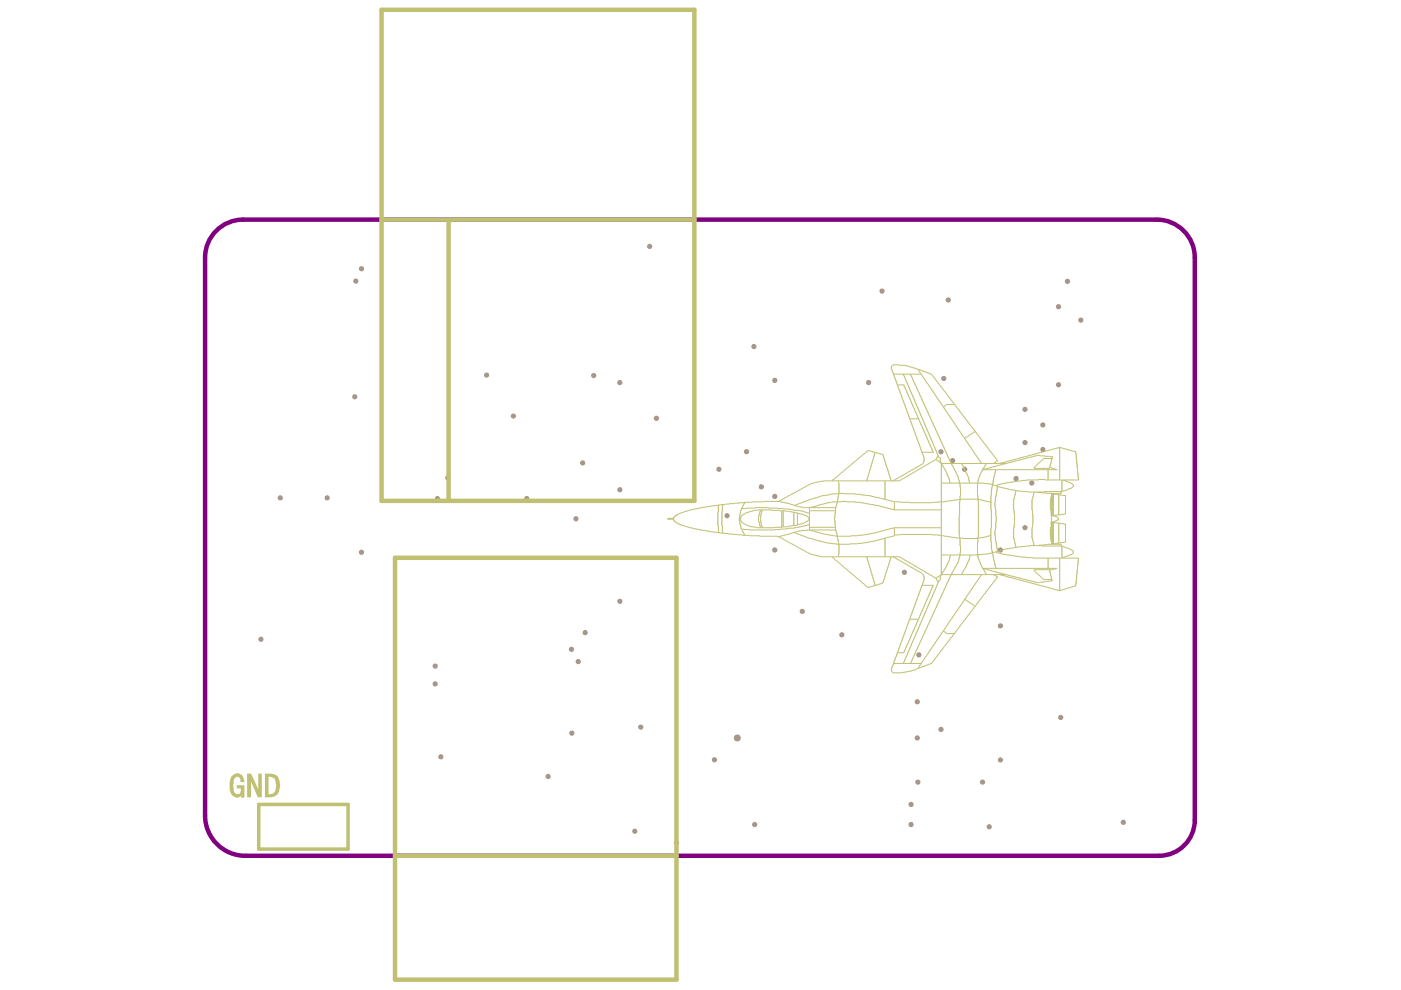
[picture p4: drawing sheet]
<svg xmlns="http://www.w3.org/2000/svg" width="297mm" height="210mm" viewBox="0 0 297 210" stroke-linecap="round" stroke-linejoin="round" font-family="sans-serif">
<path d="M45.8 48.9a8 8 0 0 1 5.7-2.3h193.8a8 8 0 0 1 8 8v119.3a7.6 7.6 0 0 1-7.6 7.5h-193.7a8.5 8.5 0 0 1-8.5-8.5v-118.3a8 8 0 0 1 2.3-5.7z" fill="none" stroke="#800080" stroke-width=".95"/>
<g fill="#a6968d">
<circle cx="170.1" cy="129.6" r=".56"/>
<circle cx="178.5" cy="134.6" r=".56"/>
<circle cx="143.4" cy="178.7" r=".56"/>
<circle cx="137.7" cy="52.2" r=".56"/>
<circle cx="154.2" cy="109.3" r=".56"/>
<circle cx="159.8" cy="73.5" r=".56"/>
<circle cx="201.1" cy="63.6" r=".56"/>
<circle cx="224.4" cy="65" r=".56"/>
<circle cx="217.3" cy="93.8" r=".56"/>
<circle cx="218.8" cy="102.4" r=".56"/>
<circle cx="212.1" cy="116.6" r=".56"/>
<circle cx="212.1" cy="132.7" r=".56"/>
<circle cx="224.9" cy="152.1" r=".56"/>
<circle cx="238.2" cy="174.3" r=".56"/>
<circle cx="209.7" cy="175.3" r=".56"/>
<circle cx="194.6" cy="165.8" r=".56"/>
<circle cx="193.2" cy="174.8" r=".56"/>
<circle cx="193.2" cy="170.6" r=".56"/>
<circle cx="194.8" cy="138.9" r=".56"/>
<circle cx="116.2" cy="164.6" r=".56"/>
<circle cx="135.8" cy="154.2" r=".56"/>
<circle cx="121.2" cy="155.4" r=".56"/>
<circle cx="122.1" cy="110" r=".56"/>
<circle cx="111.7" cy="105.7" r=".56"/>
<circle cx="69.4" cy="105.6" r=".56"/>
<circle cx="59.4" cy="105.6" r=".56"/>
<circle cx="93.5" cy="160.5" r=".56"/>
<circle cx="92.3" cy="145" r=".56"/>
<circle cx="92.3" cy="141.2" r=".56"/>
<circle cx="121.2" cy="137.7" r=".56"/>
<circle cx="122.6" cy="140.3" r=".56"/>
<circle cx="124.1" cy="134.1" r=".56"/>
<circle cx="108.8" cy="88.2" r=".56"/>
<circle cx="103.2" cy="79.5" r=".56"/>
<circle cx="125.9" cy="79.6" r=".56"/>
<circle cx="139.2" cy="88.7" r=".56"/>
<circle cx="75.2" cy="84.1" r=".56"/>
<circle cx="75.4" cy="59.6" r=".56"/>
<circle cx="76.6" cy="57" r=".56"/>
<circle cx="215.4" cy="101.5" r=".56"/>
<circle cx="194.5" cy="148.8" r=".56"/>
<circle cx="184.2" cy="81.1" r=".56"/>
<circle cx="217.3" cy="111.9" r=".56"/>
<circle cx="164.3" cy="116.6" r=".56"/>
<circle cx="164.3" cy="105.3" r=".56"/>
<circle cx="164.3" cy="80.6" r=".56"/>
<circle cx="194.5" cy="156.5" r=".56"/>
<circle cx="156.3" cy="156.5" r=".75"/>
<circle cx="200.1" cy="80.2" r=".56"/>
<circle cx="224.4" cy="81.6" r=".56"/>
<circle cx="221.1" cy="90.1" r=".56"/>
<circle cx="226.3" cy="59.7" r=".56"/>
<circle cx="187" cy="61.7" r=".56"/>
<circle cx="217.3" cy="86.8" r=".56"/>
<circle cx="229.2" cy="67.9" r=".56"/>
<circle cx="92.7" cy="105.7" r=".56"/>
<circle cx="151.5" cy="161.1" r=".56"/>
<circle cx="199.5" cy="154.7" r=".56"/>
<circle cx="199.5" cy="95.8" r=".56"/>
<circle cx="212.1" cy="161.1" r=".56"/>
<circle cx="208.3" cy="165.8" r=".56"/>
<circle cx="202" cy="97.7" r=".56"/>
<circle cx="204.5" cy="99.5" r=".56"/>
<circle cx="191.7" cy="121.3" r=".56"/>
<circle cx="221.1" cy="95.3" r=".56"/>
<circle cx="131.4" cy="81.1" r=".56"/>
<circle cx="131.4" cy="103.8" r=".56"/>
<circle cx="123.5" cy="98.2" r=".56"/>
<circle cx="131.4" cy="127.5" r=".56"/>
<circle cx="55.3" cy="135.5" r=".56"/>
<circle cx="76.6" cy="117.1" r=".56"/>
<circle cx="158.3" cy="95.8" r=".56"/>
<circle cx="161.4" cy="103.2" r=".56"/>
<circle cx="94.9" cy="101.3" r=".56"/>
<circle cx="152.4" cy="99.5" r=".56"/>
<circle cx="160" cy="174.8" r=".56"/>
<circle cx="134.6" cy="176.2" r=".56"/>
</g>
<g fill="none" stroke="#c0c073" stroke-width=".21">
<path d="M188.9 77.9h.1M188.9 78h.1M188.9 78.1h.1M189 77.6h.1M189 77.7h.1M189 77.8h.1M189 78.2h.1M189 78.3h.1M189 78.4h.1M189.1 78.5h.1M189.1 78.6h.1M189.1 78.7h.1"/>
<path d="M189.1 77.5h.1M189.2 78.8h.1M189.2 78.9h.1M189.2 77.4h.2M189.3 79.1h.1M189.3 79h.1M189.4 79.2h.1M189.4 79.3h5.9M189.4 79.4h.1M189.4 77.3h1.1M189.5 79.5h.1M189.5 79.6h.1"/>
<path d="M189.5 79.7h.1M189.6 79.8h.1M189.6 79.9h.1M189.7 80h.1M190.6 77.4h1.2M191.5 79.4h.1M191.6 79.5h.1M191.6 79.6h.1M191.7 79.7h.1M191.7 79.8h.1M191.8 79.9h.1M191.8 80h.1"/>
<path d="M191.9 77.5h.4M192.4 77.6h.2M192.6 77.7h.3M192.9 77.8h.3M193 79.4h.1M193.1 79.5h.1M193.1 79.6h.1M193.2 79.7h.1M193.2 79.8h.1M193.3 79.9h.1M193.3 80h.1M193.3 77.9h.2"/>
<path d="M193.6 78h.3M194 78.1h.2M194.3 78.2h.2M194.5 78.3h.3M194.7 78.4h.3M194.7 78.5h.1M194.8 78.6h.1M194.9 78.7h.1M194.9 78.8h.1M195 78.9h.1M195 79h.1M195.1 78.5h.1"/>
<path d="M195.1 79h.1M195.2 79.1h.1M195.2 79.2h.1M195.3 78.6h.2M195.4 79.4h.1M195.4 79.5h.1M195.5 79.6h.1M195.6 79.7h.1M195.6 79.8h.1M195.6 78.7h.2M195.7 79.9h.1M195.8 80h.1"/>
<path d="M195.9 78.8h.2M196.1 78.9h.2M196.3 79h.3M196.6 79h.2M196.9 79.1h.1M197.1 79.2h.2M197.4 79.3h.1M197.6 79.4h.1M197.7 79.5h.1M197.7 79.6h.1M197.8 79.7h.1M197.9 79.8h.1"/>
<path d="M197.9 79.9h.1M197.9 80h.1M178.7 100h.1M178.8 99.9h.1M178.9 99.8h.1M179 99.7h.1M179.2 99.6h.1M179.3 99.5h.1M179.4 99.4h.1M179.5 99.3h.1M179.6 99.2h.1M179.8 99.1h.1"/>
<path d="M179.9 99h.1M179.9 98.9h.1M180 98.8h.1M180.1 98.7h.2M180.3 98.6h.1M180.4 98.5h.1M180.5 98.5h.1M180.6 98.4h.1M180.7 98.3h.1M180.9 98.2h.1M181 98.1h.1M181.1 98h.1"/>
<path d="M181.2 97.9h.1M181.3 97.8h.1M181.5 97.7h.1M181.6 97.6h.1M181.7 97.5h.1M181.7 97.4h.1M181.8 97.3h.1M181.9 97.2h.2M182.1 97.1h.1M182.2 97h.1M182.3 96.9h.1M182.4 96.8h.1"/>
<path d="M182.5 96.7h.1M182.7 96.7h.1M182.8 96.6h.1M182.9 96.5h.1M183 96.4h.1M183.1 96.3h.1M183.3 96.2h.1M183.4 96.1h.1M183.5 96h.1M183.5 95.9h.1M183.6 95.8h.2M183.8 95.7h.1"/>
<path d="M183.9 95.6h.1M184 95.5h.1M184.2 95.6h.3M184.3 100h.1M184.4 99.6h.1M184.4 99.7h.1M184.4 99.8h.1M184.4 99.9h.1M184.5 99.3h.1M184.5 99.4h.1M184.5 99.5h.1M184.6 99h.1"/>
<path d="M184.6 99.1h.1M184.6 99.2h.1M184.6 95.7h.3M184.7 98.7h.1M184.7 98.8h.1M184.7 98.9h.1M184.7 98.6h.1M184.8 98.4h.1M184.8 98.5h.1M184.9 98h.1M184.9 98.1h.1M184.9 98.2h.1"/>
<path d="M184.9 98.3h.1M185 95.8h.2M185 97.7h.1M185 97.8h.1M185 97.9h.1M185.1 97.4h.1M185.1 97.5h.1M185.1 97.6h.1M185.2 97h.1M185.2 97.1h.1M185.2 97.2h.1M185.2 97.3h.1"/>
<path d="M185.3 95.9h.3M185.3 96.7h.1M185.3 96.8h.1M185.3 96.9h.1M185.3 96.5h.1M185.3 96.6h.1M185.4 96.1h.1M185.4 96.2h.1M185.4 96.3h.1M185.4 96.4h.1M185.5 96h.4M186 96.1h.2"/>
<path d="M186.3 96.2h.3M186.7 96.3h.3M187.1 96.4h.1M187.1 96.5h.1M187.2 96.6h.1M187.2 96.7h.1M187.3 96.8h.1M187.3 96.9h.1M187.3 97h.1M187.4 97.1h.1M187.4 97.2h.1M187.4 97.3h.1"/>
<path d="M187.5 97.4h.1M187.5 97.5h.1M187.5 97.6h.1M187.6 97.7h.1M187.6 97.8h.1M187.6 97.9h.1M187.6 98h.1M187.7 98.1h.1M187.7 98.2h.1M187.7 98.3h.1M187.8 98.4h.1M187.8 98.5h.1"/>
<path d="M187.9 98.7h.1M187.9 98.8h.1M187.9 98.6h.1M188 98.9h.1M188 99h.1M188 99.1h.1M188.1 99.2h.1M188.1 99.3h.1M188.1 99.4h.1M188.2 99.5h.1M188.2 99.6h.1M188.2 99.7h.1"/>
<path d="M188.3 99.8h.1M188.3 99.9h.1M188.3 100h.1M189.7 80.1h.1M189.7 80.2h.1M189.8 80.3h.1M189.8 80.4h.1M189.8 80.5h.1M189.9 80.6h.1M189.9 80.7h.1M190 80.8h.1M190 80.9h.1"/>
<path d="M190.1 81h.1M190.1 81.1h.1M190.1 81.2h.1M190.2 81.3h.1M190.2 81.4h.1M190.2 81.5h.1M190.3 81.6h1.3M190.3 81.7h.1M190.4 81.8h.1M190.4 81.9h.1M190.4 82h.1M190.5 82.1h.1"/>
<path d="M190.5 82.2h.1M190.5 82.3h.1M190.6 82.4h.1M190.6 82.5h.1M190.6 82.6h.1M190.7 82.6h.1M190.7 82.7h.1M190.7 82.8h.1M190.7 82.9h.1M190.7 83h.1M190.8 83.1h.1M190.8 83.2h.1"/>
<path d="M190.8 83.3h.1M190.9 83.6h.1M190.9 83.4h.1M190.9 83.5h.1M191 83.7h.1M191 83.8h.1M191.1 83.9h.1M191.1 84h.1M191.1 84.1h.1M191.2 84.2h.1M191.2 84.3h.1M191.3 84.4h.1"/>
<path d="M191.3 84.5h.1M191.3 84.6h.1M191.4 84.7h.1M191.4 84.8h.1M191.5 84.9h.1M191.5 85h.1M191.5 85.1h.1M191.6 85.2h.1M191.6 85.3h.1M191.6 85.4h.1M191.6 81.7h.1M191.7 85.5h.1"/>
<path d="M191.7 85.6h.1M191.7 81.8h.1M191.7 81.9h.1M191.8 85.7h.1M191.8 85.8h.1M191.8 85.9h.1M191.8 82h.1M191.8 82.1h.1M191.8 80.1h.1M191.9 86h.1M191.9 86.1h.1M191.9 82.2h.1"/>
<path d="M191.9 82.3h.1M191.9 82.4h.1M191.9 80.2h.1M191.9 80.3h.1M192 86.2h.1M192 86.3h.1M192 86.4h.1M192 82.5h.1M192 82.6h.1M192 80.4h.1M192 80.5h.1M192.1 86.5h.1"/>
<path d="M192.1 86.6h.1M192.1 80.6h.1M192.1 80.7h.1M192.1 80.8h.1M192.1 82.6h.1M192.1 82.7h.1M192.2 86.7h.1M192.2 86.8h.1M192.2 86.9h.1M192.2 80.8h.1M192.2 80.9h.1M192.2 82.8h.1"/>
<path d="M192.2 82.9h.1M192.3 87h.1M192.3 87.1h.1M192.3 87.2h.1M192.3 81h.1M192.3 81.1h.1M192.3 83h.1M192.3 83.1h.1M192.3 83.2h.1M192.4 87.3h.1M192.4 87.4h.1M192.4 87.5h.1"/>
<path d="M192.4 81.2h.1M192.4 81.3h.1M192.4 81.4h.1M192.4 83.3h.1M192.4 83.4h.1M192.5 87.6h.1M192.5 87.7h.1M192.5 83.6h.1M192.5 81.5h.1M192.5 81.6h.1M192.5 83.5h.1M192.5 87.8h.1"/>
<path d="M192.5 87.9h.1M192.5 83.7h.1M192.5 83.8h.1M192.5 83.9h.1M192.5 81.7h.1M192.5 81.8h.1M192.6 88h.1M192.6 88.1h.1M192.6 88.2h.1M192.6 84h.1M192.6 84.1h.1M192.6 81.9h.1"/>
<path d="M192.6 82h.1M192.6 82.1h.1M192.7 100h.2M192.7 88.4h.1M192.7 88.5h.1M192.7 88.3h.1M192.7 84.2h.1M192.7 84.3h.1M192.7 82.2h.1M192.7 82.3h.1M192.8 88.6h.1M192.8 88.7h.1"/>
<path d="M192.8 88.8h2M192.8 84.3h.1M192.8 84.4h.1M192.8 82.4h.1M192.8 82.5h.1M192.9 99.9h.2M192.9 88.9h.1M192.9 89h.1M192.9 84.5h.1M192.9 84.6h.1M192.9 84.7h.1M192.9 82.6h.1"/>
<path d="M192.9 82.7h.1M193 89.1h.1M193 89.2h.1M193 89.3h.1M193 84.8h.1M193 84.9h.1M193 82.8h.1M193 82.9h.1M193.1 99.8h.1M193.1 89.4h.1M193.1 89.5h.1M193.1 89.6h.1"/>
<path d="M193.1 85h.1M193.1 85.1h.1M193.1 83h.1M193.1 83.1h.1M193.2 99.7h.1M193.2 89.6h.1M193.2 89.7h.1M193.2 85.2h.1M193.2 85.3h.1M193.2 85.4h.1M193.2 83.2h.1M193.2 83.3h.1"/>
<path d="M193.2 83.4h.1M193.3 89.8h.1M193.3 89.9h.1M193.3 90h.1M193.3 85.5h.1M193.3 85.6h.1M193.3 83.6h.1M193.3 83.5h.1M193.4 99.6h.1M193.4 90.1h.1M193.4 90.2h.1M193.4 90.3h.1"/>
<path d="M193.4 85.7h.1M193.4 85.8h.1M193.4 83.7h.1M193.4 83.8h.1M193.4 80.1h.1M193.4 80.2h.1M193.5 90.5h.1M193.5 85.9h.1M193.5 86h.1M193.5 90.4h.1M193.5 83.9h.1M193.5 84h.1"/>
<path d="M193.5 84.1h.1M193.5 80.3h.1M193.5 80.4h.1M193.5 80.5h.1M193.6 99.5h.1M193.6 90.6h.1M193.6 90.7h.1M193.6 90.8h.1M193.6 86.1h.1M193.6 86.2h.1M193.6 84.2h.1M193.6 84.3h.1"/>
<path d="M193.6 80.6h.1M193.6 80.7h.1M193.7 90.9h.1M193.7 91h.1M193.7 86.3h.1M193.7 86.4h.1M193.7 84.3h.1M193.7 84.4h.1M193.7 80.8h.1M193.7 91.1h.1M193.8 99.4h.1M193.8 91.2h.1"/>
<path d="M193.8 91.3h.1M193.8 91.4h.1M193.8 86.5h.1M193.8 86.6h.1M193.8 84.5h.1M193.8 84.6h.1M193.8 84.7h.1M193.8 80.9h.1M193.8 81h.1M193.9 99.3h.1M193.9 91.4h.1M193.9 91.5h.1"/>
<path d="M193.9 86.7h.1M193.9 86.8h.1M193.9 86.9h.1M193.9 84.8h.1M193.9 84.9h.1M193.9 81.1h.1M193.9 81.2h.1M194 91.6h.1M194 91.7h.1M194 91.8h.1M194 87h.1M194 87.1h.1"/>
<path d="M194 85h.1M194 85.1h.1M194 81.3h.1M194 81.4h.1M194 81.5h.1M194.1 99.2h.1M194.1 100h.1M194.1 91.9h.1M194.1 92h.1M194.1 92.1h.1M194.1 85.2h.1M194.1 85.3h.1"/>
<path d="M194.1 85.4h.1M194.1 87.2h.1M194.1 87.3h.1M194.1 81.6h.1M194.1 81.7h.1M194.2 99.9h.1M194.2 92.2h.1M194.2 92.3h.1M194.2 92.4h.1M194.2 85.5h.1M194.2 85.6h.1M194.2 87.4h.1"/>
<path d="M194.2 87.5h.1M194.2 81.8h.1M194.2 81.9h.1M194.3 99.1h.1M194.3 92.5h.1M194.3 92.6h.1M194.3 85.7h.1M194.3 85.8h.1M194.3 87.6h.1M194.3 87.7h.1M194.3 87.8h.1M194.3 82h.1"/>
<path d="M194.3 82.1h.1M194.3 99.8h.2M194.3 92.8h.1M194.3 92.9h.1M194.3 92.7h.1M194.3 85.9h.1M194.3 86h.1M194.3 86.1h.1M194.3 87.9h.1M194.3 82.2h.1M194.3 82.3h.1M194.4 99h.1"/>
<path d="M194.4 93h.1M194.4 93.1h.1M194.4 93.2h.1M194.4 86.1h.1M194.4 86.2h.1M194.4 88h.1M194.4 88.1h.1M194.4 82.4h.1M194.4 82.5h.1M194.4 82.6h.1M194.5 98.9h.2M194.5 99.7h.1"/>
<path d="M194.5 93.2h.1M194.5 93.3h.1M194.5 93.4h.1M194.5 88.4h.1M194.5 86.3h.1M194.5 86.4h.1M194.5 88.2h.1M194.5 88.3h.1M194.5 82.6h.1M194.5 82.7h.1M194.6 99.6h.2M194.6 93.5h.1"/>
<path d="M194.6 93.6h.1M194.6 88.5h.1M194.6 88.6h.1M194.6 86.5h.1M194.6 86.6h.1M194.6 86.7h.1M194.6 82.8h.1M194.6 82.9h.1M194.7 98.8h.2M194.7 93.7h.1M194.7 93.8h.1M194.7 93.9h.1"/>
<path d="M194.7 88.7h.1M194.7 86.8h.1M194.7 86.9h.1M194.7 83h.1M194.7 83.1h.1M194.8 99.5h.1M194.8 94h.1M194.8 94.1h.1M194.8 94.2h.1M194.8 88.9h.1M194.8 89h.1M194.8 87h.1"/>
<path d="M194.8 87.1h.1M194.8 83.2h.1M194.8 83.3h.1M194.9 98.7h.1M194.9 94.3h.1M194.9 94.4h.1M194.9 94.5h.1M194.9 89.1h.1M194.9 89.2h.1M194.9 89.3h.1M194.9 87.2h.1M194.9 87.3h.1"/>
<path d="M194.9 87.4h.1M194.9 83.6h.1M194.9 83.4h.1M194.9 83.5h.1M195 99.4h.1M195 94.6h.1M195 94.7h.1M195 89.4h.1M195 89.5h.1M195 87.5h.1M195 87.6h.1M195 83.7h.1"/>
<path d="M195 83.8h.1M195.1 99.3h.1M195.1 94.9h.1M195.1 95h.1M195.1 94.8h.1M195.1 89.6h.1M195.1 87.7h.1M195.1 87.8h.1M195.1 83.9h.1M195.1 84h.1M195.1 98.6h.1M195.2 98.5h.1"/>
<path d="M195.2 95h.1M195.2 95.1h.1M195.2 95.2h.1M195.2 89.7h.1M195.2 89.8h.1M195.2 89.9h.1M195.2 87.9h.1M195.2 88h.1M195.2 84.1h.1M195.2 84.2h.1M195.3 99.2h.1M195.3 95.3h.1"/>
<path d="M195.3 95.4h.1M195.3 90h.1M195.3 90.1h.1M195.3 88.1h.1M195.3 88.2h.1M195.3 84.3h.1M195.4 95.6h.1M195.4 95.7h.1M195.4 95.9h2.5M195.4 98.5h.1M195.4 95.5h.1M195.4 88.4h.1"/>
<path d="M195.4 88.5h.1M195.4 90.2h.1M195.4 90.3h.1M195.4 88.3h.1M195.4 84.4h.1M195.4 84.5h.1M195.4 84.6h.1M195.5 99.1h.1M195.5 95.8h.1M195.5 96h.1M195.5 90.5h.1M195.5 88.6h.1"/>
<path d="M195.5 88.7h.1M195.5 90.4h.1M195.5 84.7h.1M195.5 84.8h.1M195.6 96.1h.1M195.6 96.2h.1M195.6 96.3h.1M195.6 98.4h.1M195.6 90.6h.1M195.6 90.7h.1M195.6 90.8h.1M195.6 88.8h.1"/>
<path d="M195.6 88.9h.1M195.6 84.9h.1M195.6 85h.1M195.7 99h.1M195.7 96.4h.1M195.7 96.5h.1M195.7 98.3h.1M195.7 90.9h.1M195.7 91h.1M195.7 89h.1M195.7 89.1h.1M195.7 89.2h.1"/>
<path d="M195.7 85.2h.1M195.7 85.1h.1M195.8 98.9h.1M195.8 96.6h.1M195.8 96.7h.1M195.8 98.1h.1M195.8 98.2h.1M195.8 91.2h.1M195.8 89.3h.1M195.8 89.4h.1M195.8 85.3h.1M195.8 85.4h.1"/>
<path d="M195.8 80.1h.1M195.8 91.1h.1M195.9 96.8h.1M195.9 96.9h.1M195.9 97h.1M195.9 97.1h.1M195.9 97.2h.1M195.9 97.6h.1M195.9 97.7h.1M195.9 97.8h.1M195.9 97.9h.1M195.9 98h.1"/>
<path d="M195.9 91.3h.1M195.9 91.4h.1M195.9 89.5h.1M195.9 89.6h.1M195.9 85.5h.1M195.9 85.6h.1M195.9 85.7h.1M195.9 80.2h.1M196 98.8h.1M196 97.3h.1M196 97.4h.1M196 97.5h.1"/>
<path d="M196 91.5h.1M196 91.6h.1M196 89.6h.1M196 89.7h.1M196 89.8h.1M196 85.8h.1M196 85.9h.1M196 80.3h.1M196 80.4h.1M196.1 91.7h.1M196.1 91.8h.1M196.1 89.9h.1"/>
<path d="M196.1 90h.1M196.1 86h.1M196.1 86.1h.1M196.1 80.5h.1M196.1 98.7h.1M196.1 91.9h.1M196.1 92h.1M196.1 90.1h.1M196.1 90.2h.1M196.1 86.2h.1M196.1 80.6h.1M196.1 80.7h.1"/>
<path d="M196.2 92.1h.1M196.2 92.2h.1M196.2 92.3h.1M196.2 90.5h.1M196.2 90.3h.1M196.2 86.3h.1M196.2 86.4h.1M196.2 90.4h.1M196.2 80.8h.1M196.2 98.6h.2M196.3 92.4h.1M196.3 92.5h.1"/>
<path d="M196.3 90.6h.1M196.3 90.7h.1M196.3 86.5h.1M196.3 86.6h.1M196.3 86.7h.1M196.3 80.8h.1M196.3 80.9h.1M196.4 98.5h.2M196.4 92.6h.1M196.4 92.7h.1M196.4 90.8h.1M196.4 90.9h.1"/>
<path d="M196.4 86.8h.1M196.4 86.9h.1M196.4 81h.1M196.5 92.8h.1M196.5 92.9h.1M196.5 93h.1M196.5 91.2h.1M196.5 91h.1M196.5 87h.1M196.5 87.1h.1M196.5 81.1h.1M196.5 81.2h.1"/>
<path d="M196.5 91.1h.1M196.6 98.5h.1M196.6 93.1h.1M196.6 93.2h.1M196.6 91.3h.1M196.6 91.4h.1M196.6 87.2h.1M196.6 87.3h.1M196.6 81.3h.1M196.7 93.2h.1M196.7 93.3h.1M196.7 91.4h.1"/>
<path d="M196.7 91.5h.1M196.7 87.4h.1M196.7 87.5h.1M196.7 81.4h.1M196.8 98.4h.1M196.8 93.4h.1M196.8 93.5h.1M196.8 91.6h.1M196.8 91.7h.1M196.8 91.8h.1M196.8 87.6h.1M196.8 87.7h.1"/>
<path d="M196.8 87.8h.1M196.8 81.5h.1M196.8 81.6h.1M196.9 98.3h.1M196.9 93.6h.1M196.9 93.7h.1M196.9 93.8h.1M196.9 91.9h.1M196.9 92h.1M196.9 87.9h.1M196.9 81.7h.1M197 93.9h.1"/>
<path d="M197 94h.1M197 92.1h.1M197 92.2h.1M197 88h.1M197 88.1h.1M197 81.8h.1M197 81.9h.1M197.1 98.2h.1M197.1 94.1h.1M197.1 94.2h.1M197.1 92.3h.1M197.1 92.4h.1"/>
<path d="M197.1 92.5h.1M197.1 88.2h.1M197.1 88.3h.1M197.1 82h.1M197.2 94.3h.1M197.2 94.4h.1M197.2 94.5h.1M197.2 92.6h.1M197.2 92.7h.1M197.2 88.4h.1M197.2 88.5h.1M197.2 82.1h.1"/>
<path d="M197.2 82.2h.1M197.3 98.1h.1M197.3 92.8h.1M197.3 92.9h.1M197.3 94.6h.1M197.3 94.7h.1M197.3 88.6h.1M197.3 88.7h.1M197.3 88.8h.1M197.3 82.3h.1M197.4 98h.1M197.4 94.9h.1"/>
<path d="M197.4 93h.1M197.4 93.1h.1M197.4 93.2h.1M197.4 94.8h.1M197.4 88.9h.1M197.4 89h.1M197.4 82.4h.1M197.4 82.5h.1M197.5 95h.1M197.5 93.2h.1M197.5 93.3h.1M197.5 89.1h.1"/>
<path d="M197.5 89.2h.1M197.5 82.6h.1M197.6 97.9h.1M197.6 95.1h.1M197.6 95.2h.1M197.6 95.3h.1M197.6 93.4h.1M197.6 93.5h.1M197.6 89.3h.1M197.6 89.4h.1M197.6 82.6h.1M197.6 82.7h.1"/>
<path d="M197.7 95.4h.1M197.7 95.5h.1M197.7 93.6h.1M197.7 93.7h.1M197.7 93.8h.1M197.7 89.5h.1M197.7 89.6h.1M197.7 82.8h.1M197.8 95.6h.1M197.8 95.7h.1M197.8 97.8h.1M197.8 93.9h.1"/>
<path d="M197.8 94h.1M197.8 89.6h.1M197.8 89.7h.1M197.8 82.9h.1M197.8 83h.1M197.9 95.8h.1M197.9 94.1h.1M197.9 94.2h.1M197.9 89.8h.1M197.9 89.9h.1M197.9 90h.1M197.9 83.1h.1"/>
<path d="M197.9 97.7h.1M197.9 94.3h.1M197.9 94.4h.1M197.9 94.5h.1M197.9 90.1h.1M197.9 90.2h.1M197.9 83.2h.1M197.9 83.3h.1M198 97.6h.2M198 94.6h.1M198 94.7h.1M198 90.3h.1"/>
<path d="M198 90.4h.1M198 83.4h.1M198 80.1h.1M198.1 94.9h.1M198.1 94.8h.1M198.1 90.5h.1M198.1 90.6h.1M198.1 83.6h.1M198.1 80.2h.1M198.1 83.5h.1M198.2 97.5h.2M198.2 95h.1"/>
<path d="M198.2 95.1h.1M198.2 90.7h.1M198.2 90.8h.1M198.2 83.7h.1M198.2 80.3h.1M198.2 80.4h.1M198.3 95.2h.1M198.3 95.3h.1M198.3 90.9h.1M198.3 91h.1M198.3 83.8h.1M198.3 83.9h.1"/>
<path d="M198.3 80.5h.1M198.3 91.1h.1M198.4 97.4h.1M198.4 95.4h.1M198.4 95.5h.1M198.4 91.2h.1M198.4 91.3h.1M198.4 84h.1M198.4 80.6h.1M198.5 95.6h.1M198.5 95.7h.1M198.5 95.8h.1"/>
<path d="M198.5 97.2h.1M198.5 97.3h.1M198.5 97.5h.1M198.5 91.4h.1M198.5 84.1h.1M198.5 84.2h.1M198.5 80.7h.1M198.5 80.8h.1M198.6 95.9h.1M198.6 96h.1M198.6 97h.1M198.6 97.1h.1"/>
<path d="M198.6 91.5h.1M198.6 91.6h.1M198.6 84.3h.1M198.6 80.8h.1M198.7 96.1h.1M198.7 96.2h.1M198.7 96.8h.1M198.7 96.9h.1M198.7 97.6h.1M198.7 91.7h.1M198.7 91.8h.1M198.7 84.3h.1"/>
<path d="M198.7 84.4h.1M198.7 80.9h.1M198.8 96.3h.1M198.8 96.4h.1M198.8 96.5h.1M198.8 96.7h.1M198.8 97.7h.1M198.8 91.9h.1M198.8 92h.1M198.8 92.1h.1M198.8 84.5h.1M198.8 81h.1"/>
<path d="M198.8 81.1h.1M198.9 96.6h.1M198.9 97.8h.1M198.9 92.2h.1M198.9 92.3h.1M198.9 84.6h.1M198.9 84.7h.1M198.9 81.2h.1M199 96.7h.1M199 96.8h.1M199 92.4h.1M199 92.5h.1"/>
<path d="M199 84.8h.1M199 81.3h.1M199.1 96.9h.1M199.1 97h.2M199.1 97.9h.1M199.1 92.6h.1M199.1 92.7h.1M199.1 84.9h.1M199.1 85h.1M199.1 81.4h.1M199.2 98h.1M199.2 92.8h.1"/>
<path d="M199.2 92.9h.1M199.2 85.1h.1M199.2 81.5h.1M199.2 81.6h.1M199.3 97.5h.1M199.3 97.6h.1M199.3 98.1h.2M199.3 93h.1M199.3 93.1h.1M199.3 93.2h.1M199.3 85.2h.1M199.3 81.7h.1"/>
<path d="M199.4 97.1h.1M199.4 97.2h.1M199.4 97.3h.1M199.4 97.4h.1M199.4 97.7h.1M199.4 97.8h.1M199.4 93.2h.1M199.4 93.3h.1M199.4 85.3h.1M199.4 85.4h.1M199.4 81.8h.1M199.5 97.9h.1"/>
<path d="M199.5 98h.1M199.5 98.2h.1M199.5 93.4h.1M199.5 93.5h.1M199.5 85.5h.1M199.5 81.9h.1M199.5 82h.1M199.6 98.7h.1M199.6 98.8h.1M199.6 98.9h.1M199.6 99h.1M199.6 99.1h.1"/>
<path d="M199.6 99.2h.1M199.6 99.3h.1M199.6 99.4h.1M199.6 99.5h.1M199.6 99.6h.1M199.6 99.7h.1M199.6 99.8h.1M199.6 99.9h.1M199.6 100h.1M199.6 98.3h13.8M199.6 98.4h.1M199.6 98.5h.1"/>
<path d="M199.6 93.6h.1M199.6 93.7h.1M199.6 85.6h.1M199.6 85.7h.1M199.6 82.1h.1M199.6 98.6h.1M199.7 93.8h.1M199.7 93.9h.1M199.7 85.8h.1M199.7 82.2h.1M199.7 98.5h.1M199.7 94h.1"/>
<path d="M199.7 94.1h.1M199.7 94.2h.1M199.7 85.9h.1M199.7 86h.1M199.7 82.3h.1M199.7 82.4h.1M199.7 98.6h.1M199.8 98.7h.1M199.8 94.3h.1M199.8 94.4h.1M199.8 86.1h.1M199.8 82.5h.1"/>
<path d="M199.9 98.8h.1M199.9 98.9h.1M199.9 94.5h.1M199.9 94.6h.1M199.9 86.1h.1M199.9 86.2h.2M199.9 82.6h.1M200 99h.1M200 99.1h.1M200 94.7h.1M200 94.8h.1M200 86.3h.1"/>
<path d="M200 82.6h.1M200 82.7h.1M200.1 99.2h.1M200.1 94.9h.1M200.1 95h.1M200.1 86.1h.2M200.1 86.4h.1M200.1 86.5h.1M200.1 82.8h.1M200.2 99.3h.1M200.2 99.4h.1M200.2 95h.1"/>
<path d="M200.2 95.1h.1M200.2 95.2h.1M200.2 86.6h.1M200.2 82.9h.1M200.3 99.5h.1M200.3 99.6h.1M200.3 95.3h.1M200.3 95.4h.1M200.3 86.1h.1M200.3 86.7h.1M200.3 86.8h.1M200.3 83h.1"/>
<path d="M200.4 99.7h.1M200.4 99.8h.1M200.4 95.6h.1M200.4 95.5h.1M200.4 86h.1M200.4 86.9h.1M200.4 83.1h.1M200.4 83.2h.1M200.5 99.9h.1M200.5 100h.1M200.5 95.7h.1M200.5 95.8h.1"/>
<path d="M200.5 85.9h.1M200.5 87h.1M200.5 87.1h.1M200.5 83.3h.1M200.6 95.9h.1M200.6 96h.1M200.6 87.2h.1M200.6 83.4h.1M200.7 96.1h.1M200.7 96.2h.1M200.7 96.3h.1M200.7 85.8h1.7"/>
<path d="M200.7 87.3h.1M200.7 87.4h.1M200.7 83.6h.1M200.7 83.5h.1M200.8 96.4h.1M200.8 96.5h.1M200.8 87.5h.1M200.8 83.7h.1M200.9 96.6h.1M200.9 96.7h.1M200.9 87.6h.1M200.9 87.7h.1"/>
<path d="M200.9 83.8h.1M201 96.7h.1M201 96.8h.1M201 87.8h.1M201 83.9h.1M201 84h.1M201.1 96.9h.1M201.1 97h.1M201.1 87.9h.1M201.1 84.1h.1M201.2 97.1h.1M201.2 97.2h.1"/>
<path d="M201.2 97.3h.1M201.2 88h.1M201.2 84.2h.1M201.3 97.4h.1M201.3 97.5h.1M201.3 88.1h.1M201.3 88.2h.1M201.3 84.3h.1M201.4 97.6h.1M201.4 97.7h.1M201.4 88.3h.1M201.4 84.4h.1"/>
<path d="M201.5 97.8h.1M201.5 97.9h.1M201.5 88.4h.1M201.5 88.5h.1M201.5 84.5h.1M201.5 98h.1M201.5 98.1h.1M201.5 88.6h.1M201.5 84.6h.1M201.5 84.7h.1M201.6 98.2h.1M201.6 88.7h.1"/>
<path d="M201.6 88.8h.1M201.6 84.8h.1M201.7 98.4h.1M201.7 98.5h.1M201.7 88.9h.1M201.7 84.9h.1M201.8 98.5h.1M201.8 89h.1M201.8 85h.1M201.8 98.6h.1M201.9 98.7h.1M201.9 98.8h.1"/>
<path d="M201.9 89.1h.1M201.9 89.2h.1M201.9 85.2h.1M201.9 85.1h.1M202 98.9h.1M202 89.3h.1M202 85.3h.1M202.1 99h.1M202.1 99.1h.1M202.1 89.4h.1M202.1 89.5h.1M202.1 85.4h.1"/>
<path d="M202.2 99.2h.1M202.2 99.3h.1M202.2 89.6h.1M202.2 85.5h.1M202.2 85.6h.1M202.3 99.4h.1M202.3 99.5h.1M202.3 89.6h.1M202.3 89.7h.1M202.3 85.7h.1M202.4 99.6h.1M202.4 99.7h.1"/>
<path d="M202.4 89.8h.1M202.5 99.8h.1M202.5 99.9h.1M202.5 89.9h.1M202.5 90h.1M202.5 85.9h.1M202.5 86h.1M202.6 100h.1M202.6 90.1h.1M202.6 86.1h.1M202.7 90.2h.1M202.7 90.3h.1"/>
<path d="M202.7 86.1h.1M202.8 86.2h.1M202.8 86.3h.1M202.8 90.4h.1M202.9 90.5h.1M202.9 90.6h.1M202.9 86.4h.1M203 90.7h.1M203 86.5h.1M203.1 90.8h.1M203.1 90.9h.1M203.1 86.6h.1"/>
<path d="M203.2 91h.1M203.2 86.7h.1M203.2 86.8h.1M203.3 91.2h.1M203.3 86.9h.1M203.3 91.1h.1M203.3 91.3h.1M203.3 87h.1M203.4 91.4h.1M203.4 87.1h.1M203.4 87.2h.1M203.5 91.5h.1"/>
<path d="M203.5 87.3h.1M203.6 91.6h.1M203.6 91.7h.1M203.6 87.4h.1M203.7 91.8h.1M203.7 87.5h.1M203.7 87.6h.1M203.8 91.9h.1M203.8 92h.1M203.8 87.7h.1M203.9 98.4h.1M203.9 98.5h.1"/>
<path d="M203.9 92.1h.1M203.9 87.8h.1M204 98.5h.1M204 92.2h.1M204 92.3h.1M204 87.9h.1M204 98.6h.1M204.1 98.7h.1M204.1 92.4h.1M204.1 88h.1M204.2 98.8h.1M204.2 98.9h.1"/>
<path d="M204.2 92.5h.1M204.2 92.6h.1M204.2 88.1h.1M204.3 99h.1M204.3 99.1h.1M204.3 92.7h.1M204.3 88.2h.1M204.3 88.3h.1M204.4 99.2h.1M204.4 99.3h.1M204.4 92.8h.1M204.4 88.4h.1"/>
<path d="M204.5 99.4h.1M204.5 99.5h.1M204.5 99.6h.1M204.5 92.9h.2M204.5 93h.1M204.5 88.5h.1M204.6 99.7h.1M204.6 99.8h.1M204.6 93.1h.1M204.6 88.6h.1M204.7 99.9h.1M204.7 100h.1"/>
<path d="M204.7 93.2h.1M204.7 88.7h.1M204.7 88.8h.1M204.8 92.8h.1M204.8 93.3h.1M204.8 88.9h.1M204.9 93.4h.1M204.9 93.5h.1M204.9 92.7h.1M204.9 89h.1M205 93.6h.1M205 89.1h.1"/>
<path d="M205 89.2h.1M205.1 93.7h.1M205.1 93.8h.1M205.1 92.6h.1M205.1 89.3h.1M205.1 93.9h.1M205.1 92.5h.2M205.1 89.4h.1M205.2 94h.1M205.2 94.1h.1M205.2 89.5h.1M205.2 89.6h.1"/>
<path d="M205.3 94.2h.1M205.3 92.4h.1M205.3 89.6h.1M205.4 94.3h.1M205.4 94.4h.1M205.4 92.3h.2M205.4 89.7h.1M205.5 94.5h.1M205.5 89.8h.1M205.5 89.9h.1M205.6 94.6h.1M205.6 94.7h.1"/>
<path d="M205.6 92.2h.1M205.6 90h.1M205.7 94.8h.1M205.7 92.1h.1M205.7 90.1h.1M205.8 94.9h.1M205.8 95h.1M205.8 90.2h.1M205.8 90.3h.1M205.9 95h.1M205.9 92h.1M205.9 90.4h.1"/>
<path d="M206 95.1h.1M206 95.2h.1M206 91.9h.1M206 90.5h.1M206.1 95.3h.1M206.1 90.6h.1M206.2 95.4h.1M206.2 95.5h.1M206.2 91.8h.1M206.2 90.7h.1M206.2 90.8h.1M206.3 95.6h.1"/>
<path d="M206.3 91.7h.1M206.3 90.9h.1M206.4 95.7h.1M206.4 95.8h.1M206.4 91h.1M206.5 95.9h.1M206.5 91.2h.1M206.5 91.6h.1M206.5 91.1h.1M206.6 96h.1M206.6 96.1h.1M206.6 91.3h.1"/>
<path d="M206.6 91.5h.2M206.7 96.2h.1M206.7 91.4h.1M206.8 96.3h.1M206.8 96.4h.1M206.8 91.4h.1M206.9 96.5h.1M206.9 91.6h.1M206.9 96.6h.1M206.9 91.7h.1M207 96.7h.1M207 91.8h.1"/>
<path d="M207 91.9h.1M207.1 96.8h.1M207.1 92h.1M207.2 96.9h.1M207.2 97h.1M207.2 92.1h.1M207.3 97.1h.1M207.3 92.2h.1M207.4 97.2h.1M207.4 97.3h.1M207.4 92.3h.1M207.4 92.4h.1"/>
<path d="M207.5 97.4h.1M207.5 92.5h.1M207.6 97.5h.1M207.6 97.6h.1M207.6 92.6h.1M207.7 97.7h.1M207.7 92.8h.1M207.7 92.7h.1M207.8 97.8h.1M207.8 97.9h.1M207.8 92.9h.1M207.9 98h.1"/>
<path d="M207.9 93h.1M208 98.1h.1M208 98.2h.1M208 93.1h.1M208 93.2h.1M208.1 93.2h.1M208.2 99.8h.1M208.2 99.9h.1M208.2 100h.1M208.2 93.3h.1M208.3 99.5h.1M208.3 99.6h15.8"/>
<path d="M208.3 99.7h.1M208.3 93.4h.1M208.3 93.5h.1M208.4 99.4h.1M208.4 93.6h.1M208.5 99.3h.1M208.5 99.5h.3M208.5 93.7h.1M208.6 99.2h.1M208.6 93.8h.1M208.6 93.9h.1M208.7 99h.1"/>
<path d="M208.7 99.1h.1M208.7 94h.1M208.7 98.8h.1M208.7 98.9h.1M208.7 94.1h.1M208.8 98.7h.1M208.8 99.4h.4M208.8 94.2h.1M208.8 98.6h.1M208.9 98.5h.1M208.9 94.3h.1M208.9 94.4h.1"/>
<path d="M209 98.4h.1M209 98.5h.1M209 94.5h.1M209.1 94.6h.1M209.2 99.3h.3M209.2 94.7h.1M209.2 94.8h.1M209.3 94.9h.1M209.4 95h.1M209.5 95h.1M209.5 95.1h.1M209.6 99.2h.3"/>
<path d="M209.6 95.2h.1M209.7 95.3h.1M209.8 95.4h.1M209.8 95.5h.1M209.9 95.6h.1M210 99.1h.2M210 95.7h.1M210.1 95.8h.1M210.2 95.9h.1M210.2 96h.1M210.3 99h.3M210.3 96.1h.1"/>
<path d="M210.4 96.2h.1M210.5 96.3h.1M210.5 96.4h.1M210.5 96.5h.1M210.6 98.9h.4M210.6 96.6h.1M210.7 96.7h.1M210.7 98.2h.2M210.8 96.8h.1M210.9 96.9h.1M210.9 98.1h.1M211 98.8h.3"/>
<path d="M211 99.9h.1M211 100h.1M211 97h.1M211 97.1h.1M211 98h.1M211.1 99.7h.1M211.1 99.8h.1M211.1 97.2h.1M211.2 97.3h.1M211.2 97.9h.1M211.3 97.4h.1M211.3 97.5h.1"/>
<path d="M211.3 97.8h.1M211.4 98.7h.2M211.4 97.6h.1M211.5 97.7h.1M211.7 98.6h.3M212.1 98.5h.3M212.2 98.2h.3M212.4 98.5h.4M212.5 98.1h.4M212.8 98.4h.3M212.9 98h.3M213.3 97.9h.2"/>
<path d="M213.5 98.2h.3M213.6 97.8h.3M213.9 98.1h.3M214 97.7h.3M214.2 98h.4M214.3 97.6h.3M214.6 97.5h.3M214.6 97.9h.3M215 97.4h.3M215 97.8h.3M215.4 97.3h.3M215.4 97.7h.3"/>
<path d="M215.8 97.2h.2M215.8 97.6h.3M216 97.1h.4M216.1 97.5h.4M216.4 97h.3M216.5 97.4h.2M216.8 96.9h.2M216.8 97.3h.3M217.1 96.8h.3M217.2 97.2h.3M217.5 96.7h.3M217.6 97.1h.3"/>
<path d="M217.8 96.7h.4M217.9 97h.4M218.2 96.6h.2M218.3 96.9h.3M218.5 96.5h.3M218.7 96.8h.3M218.9 96.4h.3M219.1 96.7h.3M219.3 99.1h.1M219.3 99.2h.1M219.3 99.3h3.2M219.3 96.3h.3"/>
<path d="M219.4 99h.1M219.5 98.9h.1M219.5 96.7h.3M219.5 98.8h.1M219.6 98.7h.1M219.6 96.2h.3M219.7 98.6h.1M219.8 96.6h.6M219.8 98.5h.1M219.9 96.1h.3M219.9 98.5h.1M220 98.4h.1"/>
<path d="M220.1 98.3h.1M220.2 98.2h.1M220.3 96h.3M220.4 98.1h.1M220.5 96.7h1M220.5 98h.1M220.6 97.9h.1M220.7 95.9h.2M220.7 97.8h.1M220.8 97.7h.1M220.9 97.6h.1M221 95.8h.3"/>
<path d="M221 97.5h.1M221.1 97.4h.1M221.2 97.3h.1M221.3 97.2h1.8M221.3 95.7h.4M221.5 96.7h1.1M221.7 95.6h.3M222.1 95.5h.2M222.2 99.7h.1M222.2 99.8h.1M222.2 99.9h.1M222.2 100h.1"/>
<path d="M222.4 95.4h.3M222.5 99.2h.1M222.6 98.8h.1M222.6 98.9h.1M222.6 99h.1M222.6 99.1h.1M222.7 98.7h.1M222.7 96.8h.5M222.7 98.5h.1M222.7 98.6h.1M222.8 99.2h.2M222.8 98.1h.1"/>
<path d="M222.8 98.2h.1M222.8 98.3h.1M222.8 98.4h.1M222.8 95.3h.3M222.9 97.8h.1M222.9 97.9h.1M222.9 98h.1M223 97.4h.1M223 97.5h.1M223 97.6h.1M223 97.7h.1M223.1 99.3h.3"/>
<path d="M223.1 97h.1M223.1 97.1h.1M223.1 97.3h.1M223.1 96.9h.1M223.1 95.2h.3M223.4 99.4h.3M223.4 95.1h.3M223.7 99.5h.2M223.8 95h.3M224.2 95h.3M224.6 94.9h.2M224.7 98.7h.1"/>
<path d="M224.7 98.8h.1M224.7 98.9h.1M224.7 99h.1M224.7 99.1h.1M224.7 99.2h.1M224.7 99.3h.1M224.7 99.4h.1M224.7 99.5h.1M224.7 99.6h.1M224.7 99.7h.1M224.7 99.8h.1M224.7 99.9h.1"/>
<path d="M224.7 100h.1M224.7 95.6h.1M224.7 95.7h.1M224.7 95.8h.1M224.7 95.9h.1M224.7 96h.1M224.7 96.1h.1M224.7 96.2h.1M224.7 96.3h.1M224.7 96.4h.1M224.7 96.5h.1M224.7 96.6h.1"/>
<path d="M224.7 96.7h.1M224.7 96.8h.1M224.7 96.9h.1M224.7 97h.1M224.7 97.1h.1M224.7 97.2h.1M224.7 97.3h.1M224.7 97.4h.1M224.7 97.5h.1M224.7 97.6h.1M224.7 97.7h.1M224.7 97.8h.1"/>
<path d="M224.7 97.9h.1M224.7 98h.1M224.7 98.1h.1M224.7 98.2h.1M224.7 98.3h.1M224.7 98.4h.1M224.7 98.5h.1M224.7 95h.1M224.7 95.1h.1M224.7 95.2h.1M224.7 95.3h.1M224.7 95.4h.1"/>
<path d="M224.7 95.5h.1M224.7 98.6h.1M224.9 95h.3M225.2 95h.3M225.5 95.1h.3M225.9 95.2h.3M226.3 95.3h.2M226.6 95.4h.3M226.9 95.5h.3M227.2 95.6h.3M227.6 95.7h.3M228 95.8h.1"/>
<path d="M228.1 95.9h.1M228.1 96h.1M228.1 96.1h.1M228.1 96.2h.1M228.1 96.3h.1M228.2 96.4h.1M228.2 96.5h.1M228.2 96.6h.1M228.2 96.7h.1M228.2 96.8h.1M228.2 96.9h.1M228.2 97h.1"/>
<path d="M228.2 97.1h.1M228.2 97.2h.1M228.3 97.3h.1M228.3 97.4h.1M228.3 97.5h.1M228.3 97.6h.1M228.3 97.7h.1M228.3 97.8h.1M228.3 97.9h.1M228.3 98h.1M228.3 98.1h.1M228.3 98.2h.1"/>
<path d="M228.3 98.3h.1M228.4 98.7h.1M228.4 98.8h.1M228.4 98.9h.1M228.4 99h.1M228.4 99.1h.1M228.4 99.2h.1M228.4 98.4h.1M228.4 98.5h.1M228.4 98.6h.1M228.5 99.3h.1M228.5 99.4h.1"/>
<path d="M228.5 99.5h.1M228.5 99.6h.1M228.5 99.7h.1M228.5 99.8h.1M228.5 99.9h.1M228.5 100h.1M141.5 110h.1M141.6 110.1h1.2M141.7 109.9h1.1M142.8 109.7h.1M142.8 109.8h.1M142.8 110h.1"/>
<path d="M142.8 110.2h.1M142.8 110.3h.1M142.9 109.6h.1M142.9 110.4h.1M142.9 110.5h.1M143 109.5h.1M143 110.6h.1M143.1 109.4h.1M143.1 110.7h.1M143.2 109.3h.1M143.3 109.2h.2M143.3 110.8h.1"/>
<path d="M143.4 110.9h.1M143.5 109.1h.1M143.6 109.1h.2M143.6 110.9h.1M143.8 111h.2M143.9 109h.1M143.9 111.1h.2M144 108.9h.3M144.1 111.2h.3M144.3 108.8h.2M144.3 111.3h.3M144.5 108.7h.2"/>
<path d="M144.7 111.4h.2M144.8 108.6h.2M145 111.5h.2M145.1 108.5h.2M145.3 111.6h.2M145.4 108.4h.3M145.6 111.7h.3M145.7 108.3h.3M145.9 111.8h.3M146 108.2h.3M146.2 111.9h.4M146.3 108.1h.4"/>
<path d="M146.7 112h.2M146.8 108h.3M147 112.1h.4M147.2 107.9h.5M147.5 112.2h.5M147.7 107.8h.4M148 112.3h.3M148.1 107.7h.4M148.4 112.4h.4M148.6 107.6h.4M148.9 112.5h.6M149.1 107.5h.6"/>
<path d="M149.5 112.6h.5M149.7 107.4h.5M150.1 112.7h.4M150.3 107.3h.5M150.6 112.7h.6M150.9 107.3h.6M151.2 112.8h.7M151.5 107.2h.7M152 112.9h.6M152.2 108.6h.1M152.2 108.7h.1M152.2 108.8h.1"/>
<path d="M152.2 108.9h.1M152.2 109h.1M152.2 109.1h.1M152.2 109.2h.1M152.2 109.3h.1M152.2 109.4h.1M152.2 109.5h.1M152.2 109.6h.1M152.2 109.7h.1M152.2 109.8h.1M152.2 109.9h.1M152.2 110h.1"/>
<path d="M152.2 110.1h.1M152.2 110.2h.1M152.2 110.3h.1M152.2 110.4h.1M152.2 110.5h.1M152.2 110.6h.1M152.2 110.7h.1M152.2 110.8h.1M152.2 110.9h.1M152.2 111h.1M152.2 111.1h.1M152.2 111.2h.1"/>
<path d="M152.2 111.3h.1M152.2 111.4h.1M152.2 111.5h.1M152.3 107.9h.1M152.3 108h.1M152.3 108.1h.1M152.3 108.2h.1M152.3 108.3h.1M152.3 108.4h.1M152.3 108.5h.1M152.3 111.6h.1M152.3 111.7h.1"/>
<path d="M152.3 111.8h.1M152.3 111.9h.1M152.3 112h.1M152.3 112.1h.1M152.3 112.2h.1M152.3 112.3h.1M152.3 112.4h.1M152.3 112.5h.1M152.3 112.6h.1M152.3 112.7h.1M152.3 107.1h.6M152.3 107.3h.1"/>
<path d="M152.3 107.4h.1M152.3 107.5h.1M152.3 107.6h.1M152.3 107.7h.1M152.3 107.8h.1M152.4 112.7h.1M152.4 112.8h.1M152.4 107.2h.1M152.4 107.3h.1M152.7 113h.8M152.9 107h.8M153 108.5h.1"/>
<path d="M153 108.6h.1M153 108.7h.1M153 108.8h.1M153 108.9h.1M153 109h.1M153 109.1h.1M153 109.2h.1M153 109.3h.1M153 109.4h.1M153 109.5h.1M153 109.6h.1M153 109.7h.1"/>
<path d="M153 109.8h.1M153 109.9h.1M153 110h.1M153 110.1h.1M153 110.2h.1M153 110.3h.1M153 110.4h.1M153 110.5h.1M153 110.6h.1M153 110.7h.1M153 110.8h.1M153 110.9h.1"/>
<path d="M153 111h.1M153 111.1h.1M153 111.2h.1M153 111.3h.1M153 111.4h.1M153 111.5h.1M153.1 107.9h.1M153.1 108h.1M153.1 108.1h.1M153.1 108.2h.1M153.1 108.3h.1M153.1 108.4h.1"/>
<path d="M153.1 111.6h.1M153.1 111.7h.1M153.1 111.8h.1M153.1 111.9h.1M153.1 112h.1M153.1 112.1h.1M153.1 112.2h.1M153.1 112.3h.1M153.1 112.4h.1M153.1 112.5h.1M153.1 112.6h.1M153.1 112.7h.1"/>
<path d="M153.1 107.3h.1M153.1 107.4h.1M153.1 107.5h.1M153.1 107.6h.1M153.1 107.7h.1M153.1 107.8h.1M153.2 112.8h.1M153.2 112.9h.1M153.2 107.1h.1M153.2 107.2h.1M153.2 107.3h.1M153.6 113.1h.7"/>
<path d="M153.8 106.9h.8M154.4 113.2h.9M154.7 106.8h.9M155.4 113.3h1M155.7 106.7h1M156.5 113.4h.9M156.7 109.6h.1M156.7 109.7h.1M156.7 109.8h.1M156.7 109.9h.1M156.7 110h.1M156.7 110.1h.1"/>
<path d="M156.7 110.2h.1M156.7 110.3h.1M156.7 110.4h.1M156.7 106.6h1M156.8 109.1h.1M156.8 109.2h.1M156.8 109.3h.1M156.8 109.4h.1M156.8 109.5h.1M156.8 110.5h.1M156.8 110.6h.1M156.8 110.7h.1"/>
<path d="M156.8 110.8h.1M156.8 110.9h.1M156.9 108.8h.1M156.9 108.9h.1M156.9 109h.1M156.9 110h.1M156.9 111h.1M156.9 111.1h.1M156.9 111.2h.1M157 108.3h.1M157 108.4h.1M157 108.5h.1"/>
<path d="M157 108.6h.1M157 108.7h.1M157 109.7h.1M157 109.8h.1M157 109.9h.1M157 110.1h.1M157 110.2h.1M157 110.3h.1M157 110.4h.1M157 111.3h.1M157 111.4h.1M157 111.5h.1"/>
<path d="M157 111.6h.1M157 111.7h.1M157 111.8h.1M157.1 108h.1M157.1 108.1h.1M157.1 108.2h.1M157.1 109.5h.1M157.1 109.6h.1M157.1 110.5h.1M157.1 111.9h.1M157.1 112h.1M157.1 112.1h.1"/>
<path d="M157.2 107.9h.1M157.2 109.3h.1M157.2 109.4h.1M157.2 110.6h.1M157.2 110.7h.1M157.2 112.2h.4M157.2 112.3h.1M157.2 107.8h1M157.3 109.2h.1M157.3 110.8h.1M157.3 112.4h.1M157.3 107.6h.1"/>
<path d="M157.3 107.7h.1M157.4 110.9h.1M157.4 112.5h.1M157.4 112.6h.1M157.4 107.4h.1M157.4 107.5h.1M157.5 109.1h.1M157.5 112.7h.1M157.5 112.8h.1M157.5 113.5h1.4M157.5 107.3h.1M157.6 109.1h.1"/>
<path d="M157.6 110.9h.1M157.6 112.9h.1M157.6 113h.1M157.6 107.1h.1M157.6 107.2h.1M157.7 111h.1M157.7 112.3h1.2M157.7 113.1h.1M157.7 106.9h.1M157.7 107h.1M157.8 109h.1M157.8 113.2h.1"/>
<path d="M157.8 113.3h.1M157.8 106.5h1.7M157.8 106.8h.1M157.9 111.1h.1M157.9 113.4h.1M157.9 106.6h.1M157.9 106.7h.1M158 108.9h.1M158.1 108.8h.1M158.1 111.2h.1M158.3 108.7h.2M158.3 111.3h.2"/>
<path d="M158.3 107.7h1.9M158.5 108.6h.4M158.5 111.4h.2M158.7 111.5h.2M158.9 108.5h.2M158.9 111.6h.3M158.9 112.4h5.3M158.9 113.6h2.1M159.2 108.4h.3M159.3 111.7h.7M159.6 108.3h.3M159.6 106.4h2.4"/>
<path d="M160 108.2h.7M160.1 111.8h.3M160.2 107.6h2.6M160.4 111.9h3.7M160.7 108.1h2.9M160.8 109.5h.1M160.8 109.6h.1M160.8 109.7h.1M160.8 109.8h.1M160.8 109.9h.1M160.8 110h.1M160.8 110.1h.1"/>
<path d="M160.8 110.2h.1M160.8 110.3h.1M160.8 110.4h.1M160.8 110.5h.1M160.9 109.1h.1M160.9 109.2h.1M160.9 109.3h.1M160.9 109.4h.1M160.9 110.6h.1M160.9 110.7h.1M160.9 110.8h.1M160.9 110.9h.1"/>
<path d="M161 108.8h.1M161 108.9h.1M161 109h.1M161 109.1h.1M161 110.9h.1M161 111h.1M161 111.1h.1M161 111.2h.1M161.1 108.5h.1M161.1 108.6h.1M161.1 108.7h.1M161.1 111.3h.1"/>
<path d="M161.1 111.4h.1M161.1 111.5h.1M161.1 113.7h3.6M161.2 108.3h.1M161.2 108.4h.1M161.2 109.9h.1M161.2 110h.1M161.2 110.1h.1M161.2 111.6h.1M161.2 111.7h.1M161.3 108.2h.1M161.3 109.1h.1"/>
<path d="M161.3 109.2h.1M161.3 109.3h.1M161.3 109.4h.1M161.3 109.5h.1M161.3 109.6h.1M161.3 109.7h.1M161.3 109.8h.1M161.3 110.2h.1M161.3 110.3h.1M161.3 110.4h.1M161.3 110.5h.1M161.3 110.6h.1"/>
<path d="M161.3 110.7h.1M161.3 110.8h.1M161.3 110.9h.1M161.3 111.8h.1M161.4 108.8h.1M161.4 108.9h.1M161.4 109h.1M161.4 109.1h.1M161.4 110.9h.1M161.4 111h.1M161.4 111.1h.1M161.4 111.2h.1"/>
<path d="M161.5 108.5h.1M161.5 108.6h.1M161.5 108.7h.1M161.5 111.3h.1M161.5 111.4h.1M161.5 111.5h.1M161.6 108.3h.1M161.6 108.4h.1M161.6 111.6h.1M161.6 111.7h.1M161.7 108.2h.1M161.7 111.8h.1"/>
<path d="M162 106.3h3.3M162.9 107.7h1.9M163.7 108.2h1.6M164.1 111.8h1.7M164.2 112.3h1.2M164.8 113.8h.4M164.9 107.8h1.2M165.2 113.9h.1M165.2 106.2h.1M165.3 113.7h.4M165.4 114h.1M165.4 108.3h1"/>
<path d="M165.4 106.4h.4M165.4 106.1h.1M165.5 112.2h1.1M165.5 114.1h.2M165.5 106h.2M165.7 114.2h.2M165.7 108.4h.1M165.7 108.5h.1M165.7 108.6h.1M165.7 108.7h.1M165.7 108.8h.1M165.7 108.9h.1"/>
<path d="M165.7 109h.1M165.7 109.1h.1M165.7 109.2h.1M165.7 109.3h.1M165.7 109.4h.1M165.7 109.5h.1M165.7 109.6h.1M165.7 109.7h.1M165.7 109.8h.1M165.7 109.9h.1M165.7 110h.1M165.7 110.1h.1"/>
<path d="M165.7 110.2h.1M165.7 110.3h.1M165.7 110.4h.1M165.7 110.5h.1M165.7 110.6h.1M165.7 110.7h.1M165.7 110.8h.1M165.7 110.9h.1M165.7 111h.1M165.7 111.1h.1M165.7 111.2h.1M165.7 111.3h.1"/>
<path d="M165.7 111.4h.1M165.7 111.5h.1M165.7 111.6h.1M165.7 111.7h1.2M165.7 113.6h.3M165.7 105.9h.2M165.8 106.5h.4M165.9 114.3h.2M165.9 105.8h.2M166 108.4h.1M166 108.5h.1M166 108.6h.1"/>
<path d="M166 108.7h.1M166 108.8h.1M166 108.9h.1M166 109h.1M166 109.1h.1M166 109.2h.1M166 109.3h.1M166 109.4h.1M166 109.5h.1M166 109.6h.1M166 109.7h.1M166 109.8h.1"/>
<path d="M166 109.9h.1M166 110h.1M166 110.1h.1M166 110.2h.1M166 110.3h.1M166 110.4h.1M166 110.5h.1M166 110.6h.1M166 110.7h.1M166 110.8h.1M166 110.9h.1M166 111h.1"/>
<path d="M166 111.1h.1M166 111.2h.1M166 111.3h.1M166 111.4h.1M166 111.5h.1M166 111.6h.1M166 113.5h.3M166.1 114.4h.1M166.1 107.9h1.2M166.1 105.7h.1M166.2 114.4h.1M166.2 105.6h.1"/>
<path d="M166.3 106.6h.3M166.4 114.5h.1M166.4 113.4h.3M166.4 105.6h.1M166.5 108.4h.9M166.6 114.6h.1M166.6 105.5h.1M166.7 112.1h.5M166.7 106.7h.3M166.8 114.7h.1M166.8 113.3h.4M166.8 105.4h.1"/>
<path d="M167 114.8h.1M167 111.6h.4M167 105.3h.1M167.1 114.9h.1M167.1 106.8h.3M167.1 105.2h.1M167.3 115h.1M167.3 112h1M167.3 113.2h.1M167.3 105.1h.1M167.3 108h.6M167.4 115.1h.2"/>
<path d="M167.4 108.5h.5M167.4 111.5h.5M167.4 113.1h.4M167.4 106.9h.3M167.4 105h.2M167.6 115.2h.2M167.6 104.9h.2M167.7 107h.3M167.8 115.3h.1M167.8 113h.2M167.8 104.8h.1M167.9 108.1h.4"/>
<path d="M167.9 108.6h.4M167.9 111.4h.8M168 115.4h.1M168 104.7h.1M168.1 115.5h.1M168.1 112.9h.4M168.1 107.1h.1M168.1 104.6h.1M168.3 115.6h.1M168.3 108.7h.5M168.3 108.8h.1M168.3 108.9h.1"/>
<path d="M168.3 109h.1M168.3 109.1h.1M168.3 109.2h.1M168.3 109.3h.1M168.3 109.4h.1M168.3 109.5h.1M168.3 109.6h.1M168.3 109.7h.1M168.3 109.8h.1M168.3 109.9h.1M168.3 110h.1M168.3 110.1h.1"/>
<path d="M168.3 110.2h.1M168.3 110.3h.1M168.3 110.4h.1M168.3 110.5h.1M168.3 110.6h.1M168.3 110.7h.1M168.3 110.8h.1M168.3 110.9h.1M168.3 111h.1M168.3 111.1h.1M168.3 111.2h.1M168.3 111.3h.1"/>
<path d="M168.3 107.2h.3M168.3 104.5h.1M168.4 108.2h1M168.4 111.9h.4M168.4 112.8h.2M168.5 115.7h.1M168.5 104.4h.1M168.6 113h.2M168.6 107.1h.2M168.7 112.7h.3M168.7 107.3h.2M168.7 104.3h.1"/>
<path d="M168.7 115.8h.1M168.8 111.3h.3M168.9 115.9h.1M168.9 108.8h.3M168.9 111.8h.5M168.9 113.1h.1M168.9 107h.1M168.9 104.2h.1M169 116h.1M169 107.3h.3M169 104.1h.1M169.1 108.9h.1"/>
<path d="M169.1 109h.1M169.1 109.1h.1M169.1 109.2h.1M169.1 109.3h.1M169.1 109.4h.1M169.1 109.5h.1M169.1 109.6h.1M169.1 109.7h.1M169.1 109.8h.1M169.1 109.9h.1M169.1 110h.1M169.1 110.1h.1"/>
<path d="M169.1 110.2h.1M169.1 110.3h.1M169.1 110.4h.1M169.1 110.5h.1M169.1 110.6h.1M169.1 110.7h.1M169.1 110.8h.1M169.1 110.9h.1M169.1 111h.1M169.1 111.1h.1M169.1 111.2h.4M169.1 112.7h.3"/>
<path d="M169.1 113.2h.2M169.1 106.9h.2M169.1 116.1h.2M169.1 104h.2M169.2 108.9h.4M169.3 116.2h.2M169.3 113.3h.3M169.3 106.8h.3M169.3 107.4h.4M169.3 103.9h.2M169.4 108.3h.4M169.4 111.7h.4"/>
<path d="M169.4 112.6h.6M169.5 116.2h.2M169.5 111.1h.3M169.5 103.8h.2M169.6 109h.2M169.6 113.4h.1M169.6 106.7h.1M169.7 116.3h.1M169.7 103.8h.1M169.8 113.5h.2M169.8 106.6h.2M169.8 107.5h.7"/>
<path d="M169.9 116.4h.1M169.9 108.4h.4M169.9 109.1h.3M169.9 111h.2M169.9 111.6h.3M169.9 103.7h.1M170 116.5h.1M170 103.6h.1M170.1 112.5h1M170.1 113.6h.2M170.1 106.5h.2M170.2 116.6h.1"/>
<path d="M170.2 110.9h.2M170.2 103.5h.1M170.3 109.1h.2M170.3 111.5h.4M170.4 116.7h.1M170.4 108.5h.2M170.4 113.7h.1M170.4 106.4h.1M170.4 103.4h.1M170.5 110.9h.1M170.6 116.8h.1M170.6 109.2h.1"/>
<path d="M170.6 106.3h.2M170.6 107.6h6.6M170.6 103.3h.1M170.6 113.8h.2M170.7 108.6h.1M170.7 110.8h.1M170.8 116.9h.1M170.8 109.3h.2M170.8 111.4h.3M170.8 103.2h.1M170.9 117h.1M170.9 113.9h.2"/>
<path d="M170.9 108.7h.3M170.9 110.7h.1M170.9 103.1h.1M170.9 106.2h.2M170.9 110.6h.2M171 117.1h.2M171 109.4h.2M171 103h.2M171.1 114h.2M171.1 110.5h.2M171.1 111.3h.3M171.1 112.4h6.1"/>
<path d="M171.1 106.1h.2M171.2 117.2h.2M171.2 108.8h.3M171.2 109.5h.1M171.2 102.9h.2M171.3 114.1h.3M171.3 109.6h.1M171.3 109.7h.1M171.3 110.4h.1M171.3 106h.2M171.4 117.3h.1M171.4 109.8h.1"/>
<path d="M171.4 110.3h.1M171.4 111.2h.2M171.4 102.8h.1M171.5 108.9h.1M171.5 109.9h.1M171.5 110h.1M171.5 110.1h.1M171.5 110.2h.1M171.6 117.4h.1M171.6 107.9h.1M171.6 108h.1M171.6 108.1h.1"/>
<path d="M171.6 108.2h.1M171.6 108.3h5.5M171.6 108.4h.1M171.6 108.5h.1M171.6 108.6h.1M171.6 108.7h.1M171.6 108.8h.1M171.6 109h.1M171.6 109.1h.1M171.6 109.2h.1M171.6 109.3h.1M171.6 109.4h.1"/>
<path d="M171.6 109.5h.1M171.6 109.6h.1M171.6 109.7h.1M171.6 109.8h.1M171.6 110.3h.1M171.6 110.4h.1M171.6 110.5h.1M171.6 110.6h.1M171.6 110.7h.1M171.6 110.8h.1M171.6 110.9h.1M171.6 111h.1"/>
<path d="M171.6 111.1h.1M171.6 111.3h.1M171.6 111.4h.1M171.6 111.5h.1M171.6 111.6h.1M171.6 111.7h.1M171.6 111.8h5.5M171.6 111.9h.1M171.6 112h.1M171.6 112.1h.1M171.6 112.2h.1M171.6 112.3h.1"/>
<path d="M171.6 107.7h.1M171.6 107.8h.1M171.6 102.7h.1M171.6 105.9h.2M171.7 114.2h.3M171.8 117.5h.1M171.8 112.5h.2M171.8 102.6h.1M171.9 107.5h.3M171.9 105.8h.2M172 117.6h.3M172 102.5h.3"/>
<path d="M172.1 114.3h.3M172.1 112.6h.3M172.2 105.7h.2M172.3 107.4h.3M172.4 117.7h.4M172.4 102.4h.2M172.5 114.4h.2M172.5 112.7h.2M172.5 105.6h.3M172.7 107.3h.3M172.7 102.3h.2M172.7 114.4h.2"/>
<path d="M172.7 112.7h.4M172.8 117.8h.4M172.8 105.6h.4M172.9 114.5h.4M172.9 102.2h.4M173 107.3h.3M173.1 112.8h.3M173.2 117.9h.3M173.2 105.5h.2M173.3 114.6h.3M173.3 107.2h.2M173.4 102.1h.5"/>
<path d="M173.5 112.9h.3M173.5 105.4h.1M173.6 118h.4M173.6 107.1h.2M173.7 114.7h.3M173.7 105.3h.2M173.9 113h.2M173.9 107h.3M174 102h.6M174 105.2h.3M174.1 118h16.6M174.1 114.8h.3"/>
<path d="M174.2 113.1h.2M174.3 106.9h.4M174.4 105.1h.6M174.5 114.9h.3M174.5 113.2h.4M174.6 102h16.1M174.7 106.8h.3M174.8 115h.3M174.9 113.3h.5M175 106.7h.3M175 105h.5M175.2 115.1h.6"/>
<path d="M175.4 106.6h.5M175.5 113.4h.5M175.6 104.9h.3M175.9 115.2h.7M176 106.5h.5M176 104.8h.5M176.1 113.5h.5M176.4 118.1h.1M176.4 101.9h.1M176.5 118.2h.1M176.5 106.4h1.8M176.5 104.7h1.6"/>
<path d="M176.5 101.8h.1M176.6 115.3h.7M176.6 113.6h.5M176.6 101.7h.2M176.6 118.3h.2M176.8 118.4h.1M176.8 101.6h.1M176.9 118.5h.1M176.9 109.8h.1M176.9 109.9h.1M176.9 110h.1M176.9 110.1h.1"/>
<path d="M176.9 110.2h.1M176.9 110.3h.1M176.9 101.5h.1M177 118.6h.1M177 108.8h.1M177 108.9h.1M177 109h.1M177 109.1h.1M177 109.2h.1M177 109.3h.1M177 109.4h.1M177 109.5h.1"/>
<path d="M177 109.6h.1M177 109.7h.1M177 110.4h.1M177 110.5h.1M177 110.6h.1M177 110.7h.1M177 110.8h.1M177 110.9h.1M177 111h.1M177 111.1h.1M177 111.2h.1M177 101.4h.1"/>
<path d="M177.1 118.7h.1M177.1 107.9h.1M177.1 108h.1M177.1 108.1h.1M177.1 108.2h.1M177.1 108.4h.1M177.1 108.5h.1M177.1 108.6h.1M177.1 108.7h.1M177.1 111.3h.1M177.1 111.4h.1M177.1 111.5h.1"/>
<path d="M177.1 111.6h.1M177.1 111.7h.1M177.1 111.9h.1M177.1 112h.1M177.1 112.1h.1M177.1 112.2h.1M177.1 112.3h.1M177.1 107.8h.1M177.1 101.3h.1M177.2 118.8h.1M177.2 112.5h.1M177.2 112.6h.1"/>
<path d="M177.2 112.7h.1M177.2 113.7h3.2M177.2 107.4h.1M177.2 107.5h.1M177.2 107.7h.1M177.2 101.2h.1M177.3 118.9h.1M177.3 112.7h.1M177.3 112.8h.1M177.3 107.2h.1M177.3 107.3h.1M177.4 115.4h2.8"/>
<path d="M177.4 112.9h.1M177.4 113h.1M177.4 113.1h.1M177.4 113.2h.1M177.4 106.8h.1M177.4 106.9h.1M177.4 107h.1M177.4 107.1h.1M177.4 101.1h.1M177.5 119h.1M177.5 113.3h.1M177.5 113.4h.1"/>
<path d="M177.5 113.5h.1M177.5 113.6h.1M177.5 106.3h.1M177.5 106.5h.1M177.5 106.6h.1M177.5 106.7h.1M177.5 101h.1M177.5 113.8h.1M177.6 119.1h.1M177.6 113.9h.1M177.6 114h.1M177.6 114.1h.1"/>
<path d="M177.6 114.2h.1M177.6 114.3h.1M177.6 100.9h.1M177.6 105.8h.1M177.6 105.9h.1M177.6 106h.1M177.6 106.1h.1M177.6 106.2h.1M177.7 119.2h.1M177.7 114.4h.1M177.7 114.5h.1M177.7 114.6h.1"/>
<path d="M177.7 114.7h.1M177.7 100.8h.1M177.7 105.3h.1M177.7 105.4h.1M177.7 105.5h.1M177.7 105.6h.1M177.7 105.7h.1M177.8 119.3h.1M177.8 117.6h.1M177.8 117.7h.1M177.8 117.8h.1M177.8 117.9h.1"/>
<path d="M177.8 118h.1M177.8 114.8h.1M177.8 114.9h.1M177.8 115h.1M177.8 115.1h.1M177.8 115.2h.1M177.8 100.7h.1M177.8 102h.1M177.8 102.1h.1M177.8 102.2h.1M177.8 102.3h.1M177.8 102.4h.1"/>
<path d="M177.8 104.8h.1M177.8 104.9h.1M177.8 105h.1M177.8 105.1h.1M177.8 105.2h.1M177.9 116.6h.1M177.9 116.7h.1M177.9 116.8h.1M177.9 116.9h.1M177.9 117h.1M177.9 117.1h.1M177.9 117.2h.1"/>
<path d="M177.9 117.3h.1M177.9 117.4h.1M177.9 117.5h.1M177.9 119.4h.1M177.9 115.5h.1M177.9 115.6h.1M177.9 115.7h.1M177.9 115.9h.1M177.9 116h.1M177.9 116.1h.1M177.9 116.2h.1M177.9 116.3h.1"/>
<path d="M177.9 116.4h.1M177.9 116.5h.1M177.9 115.3h.1M177.9 102.5h.1M177.9 102.6h.1M177.9 102.7h.1M177.9 102.8h.1M177.9 102.9h.1M177.9 103h.1M177.9 103.1h.1M177.9 103.2h.1M177.9 103.3h.1"/>
<path d="M177.9 103.4h.1M177.9 103.5h.1M177.9 103.6h.1M177.9 103.7h.1M177.9 103.8h.1M177.9 103.9h.1M177.9 104h.1M177.9 104.1h.1M177.9 104.2h.1M177.9 104.3h.1M177.9 104.4h.1M177.9 104.5h.1"/>
<path d="M177.9 104.6h.1M177.9 115.8h.1M178 100.6h.1M178.1 119.5h.1M178.1 100.5h.1M178.1 119.6h.1M178.1 100.4h.1M178.1 104.6h.8M178.2 119.7h.1M178.2 100.3h.1M178.3 119.7h.1M178.3 106.3h1.2"/>
<path d="M178.3 100.3h.2M178.4 119.8h.1M178.5 119.9h.2M178.5 100.2h.1M178.6 100.1h.1M179 104.7h2.3M179.6 106.4h1.7M180.2 115.3h1.6M180.4 113.6h1.4M181.4 106.5h.9M181.4 104.8h.9M181.8 115.2h1"/>
<path d="M181.8 113.5h1M182.4 106.6h.5M182.4 104.9h.5M182.9 115.1h.5M182.9 113.4h.5M183 106.7h.4M183 105h.7M183.5 115h.5M183.5 113.3h.5M183.5 106.8h.5M183.7 118.1h.1M183.7 101.9h.1"/>
<path d="M183.7 105.1h.7M183.8 118.2h.1M183.8 118.4h.1M183.8 118.5h.1M183.8 101.5h.1M183.8 101.6h.1M183.8 101.7h.1M183.8 101.8h.1M183.8 118.3h.1M183.9 118.6h.1M183.9 118.7h.1M183.9 118.8h.1"/>
<path d="M183.9 101.2h.1M183.9 101.3h.1M183.9 101.4h.1M184 118.9h.1M184 119h.1M184 119.1h.1M184 114.9h.4M184 113.2h.4M184 106.9h.5M184 100.9h.1M184 101h.1M184 101.1h.1"/>
<path d="M184.1 119.2h.1M184.1 119.3h.1M184.1 119.4h.1M184.1 119.5h.1M184.1 100.5h.1M184.1 100.6h.1M184.1 100.7h.1M184.1 100.8h.1M184.2 119.6h.1M184.2 119.7h.1M184.2 100.3h.1M184.2 100.4h.1"/>
<path d="M184.3 119.8h.1M184.3 119.9h.1M184.3 100.1h.1M184.3 100.2h.1M184.5 114.8h.5M184.5 113.1h.5M184.5 105.2h.3M184.6 107h.5M184.9 105.3h.3M185.1 114.7h.4M185.1 113h.4M185.2 107.1h.4"/>
<path d="M185.3 105.4h.3M185.5 114.6h.4M185.5 112.9h.4M185.6 107.2h.5M185.6 105.5h.5M185.9 114.5h.3M185.9 112.8h.3M186.2 107.3h.3M186.2 105.6h.3M186.3 114.4h.2M186.3 112.7h.2M186.6 114.4h.3"/>
<path d="M186.6 112.7h.3M186.6 107.3h.3M186.6 105.6h.3M187 114.3h.3M187 112.6h.3M187 107.4h.3M187 105.7h.3M187.3 114.2h.4M187.3 112.5h.3M187.3 107.5h.3M187.3 105.8h.4M187.6 116.6h.1"/>
<path d="M187.6 116.7h.1M187.6 116.8h.1M187.6 116.9h.1M187.6 117h.1M187.6 117.1h.1M187.6 117.2h.1M187.6 117.3h.1M187.6 117.4h.1M187.6 117.5h.1M187.6 115.5h.1M187.6 115.6h.1M187.6 115.7h.1"/>
<path d="M187.6 115.9h.1M187.6 116h.1M187.6 116.1h.1M187.6 116.2h.1M187.6 116.3h.1M187.6 116.4h.1M187.6 116.5h.1M187.6 117.6h.1M187.6 117.7h.1M187.6 117.8h.1M187.6 117.9h.1M187.6 118h.1"/>
<path d="M187.6 114.1h.3M187.6 114.3h.1M187.6 114.4h.1M187.6 114.5h.1M187.6 114.6h.1M187.6 114.7h.1M187.6 114.8h.1M187.6 114.9h.1M187.6 115h.1M187.6 115.1h.1M187.6 115.2h.1M187.6 115.3h.1"/>
<path d="M187.6 115.4h.1M187.6 112.4h.3M187.6 107.6h.3M187.6 102.5h.1M187.6 102.6h.1M187.6 102.7h.1M187.6 102.8h.1M187.6 102.9h.1M187.6 103h.1M187.6 103.1h.1M187.6 103.2h.1M187.6 103.3h.1"/>
<path d="M187.6 103.4h.1M187.6 103.5h.1M187.6 102h.1M187.6 102.1h.1M187.6 102.2h.1M187.6 102.3h.1M187.6 102.4h.1M187.6 103.6h.1M187.6 103.7h.1M187.6 103.8h.1M187.6 103.9h.1M187.6 104h.1"/>
<path d="M187.6 104.1h.1M187.6 104.2h.1M187.6 104.3h.1M187.6 104.4h.1M187.6 104.5h.1M187.6 104.6h.1M187.6 104.7h.1M187.6 104.8h.1M187.6 104.9h.1M187.6 105h.1M187.6 105.1h.1M187.6 105.2h.1"/>
<path d="M187.6 105.3h.1M187.6 105.4h.1M187.6 105.5h.1M187.6 105.6h.1M187.6 105.7h.1M187.6 105.9h.3M187.6 115.8h.1M188 114h.3M188 112.3h.3M188 107.7h.3M188 106h.3M188.4 119.7h.1"/>
<path d="M188.4 119.8h.1M188.4 119.9h.1M188.4 113.9h.3M188.4 112.2h.3M188.4 107.8h.3M188.4 100.1h.1M188.4 100.2h.1M188.4 106.1h.3M188.4 100.3h.1M188.5 119.4h.1M188.5 119.5h.1M188.5 119.6h.1"/>
<path d="M188.5 119.7h.1M188.5 100.3h.1M188.5 100.4h.1M188.5 100.5h.1M188.5 100.6h.1M188.6 119.1h.1M188.6 119.2h.1M188.6 119.3h.1M188.6 100.7h.1M188.6 100.8h.1M188.6 100.9h.1M188.7 118.9h.1"/>
<path d="M188.7 119h.1M188.7 118.8h.1M188.7 101h.1M188.7 101.1h.1M188.7 101.2h.1M188.8 118.5h.1M188.8 118.6h.1M188.8 118.7h.1M188.8 107.9h.3M188.8 112.1h.3M188.8 101.3h.1M188.8 101.4h.1"/>
<path d="M188.8 101.5h.1M188.8 113.8h.3M188.8 106.2h.3M188.9 118.2h.1M188.9 118.4h.1M188.9 101.6h.1M188.9 101.7h.1M188.9 101.8h.1M188.9 118.3h.1M188.9 118.1h.1M188.9 101.9h.1M189.1 108h.4"/>
<path d="M189.1 112h.4M189.1 113.7h.4M189.1 106.3h.4M189.4 118.1h.1M189.4 101.9h.1M189.5 108.1h10.1M189.5 111.9h10.1M189.5 113.6h.1M189.5 106.4h1.4M189.6 118.2h.1M189.6 107.9h.1M189.6 108h.1"/>
<path d="M189.6 112h.1M189.6 112.1h.1M189.6 112.2h.1M189.6 112.3h.1M189.6 112.4h.1M189.6 112.5h.1M189.6 112.6h.1M189.6 112.7h.1M189.6 112.8h.1M189.6 112.9h.1M189.6 113h.1M189.6 113.1h.1"/>
<path d="M189.6 113.2h.1M189.6 113.3h.1M189.6 113.4h1.3M189.6 113.5h.1M189.6 106.5h.1M189.6 106.6h.1M189.6 106.7h.1M189.6 106.8h.1M189.6 106.9h.1M189.6 107h.1M189.6 107.1h.1M189.6 107.2h.1"/>
<path d="M189.6 107.3h.1M189.6 107.4h.1M189.6 107.5h.1M189.6 107.6h.1M189.6 107.7h.1M189.6 107.8h.1M189.6 101.8h.1M189.8 101.7h.1M189.8 118.3h.1M190 118.4h.1M190 101.6h.1M190.1 118.5h.1"/>
<path d="M190.1 101.5h.1M190.3 118.6h.1M190.3 101.4h.1M190.5 118.7h.1M190.5 101.3h.1M190.7 118.8h.1M190.7 101.2h.1M190.7 118.9h.2M190.7 118.1h.2M190.7 101.1h.2M190.7 101.9h.2M190.9 119h.2"/>
<path d="M190.9 118.2h.2M190.9 113.3h6.7M190.9 106.5h2M190.9 101h.2M190.9 101.8h.2M191.1 119.1h.2M191.1 100.9h.2M191.1 101.7h.1M191.1 118.3h.1M191.2 118.4h.1M191.2 101.6h.1M191.3 119.2h.1"/>
<path d="M191.3 100.8h.1M191.4 119.3h.1M191.4 118.5h.1M191.4 100.7h.1M191.4 101.5h.1M191.6 119.4h.1M191.6 118.6h.1M191.6 100.6h.1M191.6 101.4h.1M191.8 119.5h.1M191.8 118.7h.1M191.8 100.5h.1"/>
<path d="M191.8 101.3h.1M191.9 118.8h.1M191.9 101.2h.1M192 119.6h.1M192 100.4h.1M192.1 118.9h.1M192.1 119.7h.1M192.1 100.3h.1M192.1 101.1h.1M192.3 119h.1M192.3 119.7h.1M192.3 101h.1"/>
<path d="M192.3 100.3h.1M192.4 119.1h.1M192.4 100.9h.1M192.5 119.8h.1M192.5 100.2h.1M192.5 119.2h.2M192.5 119.9h.2M192.5 100.8h.2M192.5 100.1h.2M192.7 119.3h.2M192.7 100.7h.2M192.9 119.4h.1"/>
<path d="M192.9 106.6h4.8M192.9 100.6h.1M193 119.5h.1M193 100.5h.1M193.2 119.6h.1M193.2 100.4h.1M193.4 119.7h.1M193.4 100.3h.1M193.5 119.7h.1M193.5 100.3h.1M193.7 119.8h.1M193.7 100.2h.1"/>
<path d="M193.9 119.9h.1M193.9 100.1h.1M197.7 113.4h1.2M197.8 106.5h1.1M199 113.5h.6M199 106.4h1.3M199.6 116.6h.1M199.6 116.7h.1M199.6 116.8h.1M199.6 116.9h.1M199.6 117h.1M199.6 117.1h.1"/>
<path d="M199.6 117.2h.1M199.6 117.3h.1M199.6 117.4h.1M199.6 117.5h.1M199.6 118.9h.1M199.6 119h.1M199.6 119.1h.1M199.6 119.2h.1M199.6 119.3h.1M199.6 119.4h.1M199.6 119.5h.1M199.6 119.6h.1"/>
<path d="M199.6 119.7h.1M199.6 119.8h.1M199.6 119.9h.1M199.6 115.5h.1M199.6 115.6h.1M199.6 115.7h.1M199.6 115.9h.1M199.6 116h.1M199.6 116.1h.1M199.6 116.2h.1M199.6 116.3h.1M199.6 116.4h.1"/>
<path d="M199.6 116.5h.1M199.6 117.6h.1M199.6 117.7h7.8M199.6 117.8h.1M199.6 117.9h.1M199.6 118h.1M199.6 118.1h.1M199.6 118.2h.1M199.6 118.4h.1M199.6 118.5h.1M199.6 118.6h.1M199.6 118.7h.1"/>
<path d="M199.6 118.8h.1M199.6 113.9h.1M199.6 114h.1M199.6 114.1h.1M199.6 114.2h.1M199.6 114.3h.1M199.6 114.4h.1M199.6 114.5h.1M199.6 114.6h.1M199.6 114.7h.1M199.6 114.8h.1M199.6 114.9h.1"/>
<path d="M199.6 115h.1M199.6 115.1h.1M199.6 115.2h.1M199.6 115.3h.1M199.6 115.4h.1M199.6 107.9h.1M199.6 108h.1M199.6 108.2h.1M199.6 108.3h.1M199.6 108.4h.1M199.6 108.5h.1M199.6 108.6h.1"/>
<path d="M199.6 108.7h.1M199.6 108.8h.1M199.6 108.9h.1M199.6 109h.1M199.6 109.1h.1M199.6 109.2h.1M199.6 109.3h.1M199.6 109.4h.1M199.6 109.5h.1M199.6 109.6h.1M199.6 109.7h.1M199.6 109.8h.1"/>
<path d="M199.6 109.9h.1M199.6 110h.1M199.6 110.1h.1M199.6 110.2h.1M199.6 110.3h.1M199.6 110.4h.1M199.6 110.5h.1M199.6 110.6h.1M199.6 110.7h.1M199.6 110.8h.1M199.6 110.9h.1M199.6 111h.1"/>
<path d="M199.6 111.1h.1M199.6 111.2h.1M199.6 111.3h.1M199.6 111.4h.1M199.6 111.5h.1M199.6 111.6h.1M199.6 111.7h.1M199.6 111.8h.1M199.6 112h.1M199.6 112.1h.1M199.6 112.2h.1M199.6 112.3h.1"/>
<path d="M199.6 112.4h.1M199.6 112.5h.1M199.6 112.6h.1M199.6 112.7h.1M199.6 112.8h.1M199.6 112.9h.1M199.6 113h.1M199.6 113.1h.1M199.6 113.2h.1M199.6 113.3h.1M199.6 113.4h.1M199.6 113.6h.6"/>
<path d="M199.6 113.7h.1M199.6 106.3h.1M199.6 106.5h.1M199.6 106.6h.1M199.6 106.7h.1M199.6 106.8h.1M199.6 106.9h.1M199.6 107h.1M199.6 107.1h.1M199.6 107.2h.1M199.6 107.3h.1M199.6 107.4h.1"/>
<path d="M199.6 107.5h.1M199.6 107.6h.1M199.6 107.7h.1M199.6 107.8h.1M199.6 100.3h.1M199.6 100.4h.1M199.6 100.5h.1M199.6 100.6h.1M199.6 100.7h.1M199.6 100.8h.1M199.6 100.9h.1M199.6 101h.1"/>
<path d="M199.6 101.1h.1M199.6 101.2h.1M199.6 102.5h.1M199.6 102.6h.1M199.6 102.7h.1M199.6 102.8h.1M199.6 102.9h.1M199.6 103h.1M199.6 103.1h.1M199.6 103.2h.1M199.6 103.3h.1M199.6 103.4h.1"/>
<path d="M199.6 103.5h.1M199.6 100.1h.1M199.6 100.2h.1M199.6 101.3h.1M199.6 101.4h.1M199.6 101.5h.1M199.6 101.6h.1M199.6 101.7h.1M199.6 101.9h.1M199.6 102h.1M199.6 102.1h.1M199.6 102.2h.1"/>
<path d="M199.6 102.3h.1M199.6 102.4h9M199.6 103.6h.1M199.6 103.7h.1M199.6 103.8h.1M199.6 103.9h.1M199.6 104h.1M199.6 104.1h.1M199.6 104.2h.1M199.6 104.3h.1M199.6 104.4h.1M199.6 104.5h.1"/>
<path d="M199.6 104.6h.1M199.6 104.7h.1M199.6 104.8h.1M199.6 104.9h.1M199.6 105h.1M199.6 105.1h.1M199.6 105.2h.1M199.6 105.3h.1M199.6 105.4h.1M199.6 105.5h.1M199.6 105.6h.1M199.6 105.7h.1"/>
<path d="M199.6 105.8h.1M199.6 105.9h.1M199.6 106h.1M199.6 106.1h.1M199.6 115.8h.1M199.6 101.8h.1M199.6 118.3h.1M199.6 113.8h.1M199.6 106.2h.1M200.2 113.7h.6M200.3 106.3h.5M200.6 100.1h.1"/>
<path d="M200.6 100.2h.1M200.7 119.9h.1M200.7 100.3h.1M200.8 119.7h.1M200.8 119.8h.1M200.8 100.4h.1M200.8 100.5h.1M200.8 100.6h.1M200.9 119.5h.1M200.9 119.6h.1M200.9 100.7h.1M200.9 100.8h.1"/>
<path d="M200.9 113.8h.6M200.9 106.2h.6M201 119.3h.1M201 119.4h.1M201 100.9h.1M201 101h.1M201.1 119.1h.1M201.1 119.2h.1M201.1 101.1h.1M201.1 101.2h.1M201.2 118.9h.1M201.2 119h.1"/>
<path d="M201.2 101.3h.1M201.2 101.4h.1M201.2 101.5h.1M201.2 101.6h.1M201.3 118.4h.1M201.3 118.5h.1M201.3 118.6h.1M201.3 118.7h.1M201.3 118.8h.1M201.3 101.7h.1M201.3 101.9h.1M201.3 102h.1"/>
<path d="M201.3 101.8h.1M201.4 118.1h.1M201.4 118.2h.1M201.4 102h.1M201.4 102.1h.1M201.4 102.2h.1M201.4 118.3h.1M201.5 117.9h.1M201.5 118h.1M201.5 102.3h.1M201.5 117.8h.1M201.5 113.9h.6"/>
<path d="M201.5 106.1h.6M202.1 114h.6M202.2 106h.6M202.6 100.1h.1M202.7 119.9h.1M202.7 100.2h.1M202.7 100.3h.1M202.8 119.7h.1M202.8 119.8h.1M202.8 114.1h1.2M202.8 100.3h.1M202.8 100.4h.1"/>
<path d="M202.9 119.6h.1M202.9 119.7h.1M202.9 100.5h.1M202.9 100.6h.1M202.9 105.9h.5M203 119.5h.1M203 100.7h.1M203 100.8h.1M203.1 119.3h.1M203.1 119.4h.1M203.1 100.9h.1M203.1 101h.1"/>
<path d="M203.1 101.1h.1M203.2 119h.1M203.2 119.1h.1M203.2 119.2h.1M203.2 101.2h.1M203.2 101.3h.1M203.2 101.4h.1M203.2 101.5h.1M203.3 118.9h.1M203.3 118.6h.1M203.3 118.7h.1M203.3 118.8h.1"/>
<path d="M203.3 101.6h.1M203.3 101.7h.1M203.3 101.8h.1M203.3 118.2h.1M203.3 118.4h.1M203.3 118.5h.1M203.3 109.3h.1M203.3 109.4h.1M203.3 109.5h.1M203.3 109.6h.1M203.3 109.7h.1M203.3 109.8h.1"/>
<path d="M203.3 109.9h.1M203.3 110h.1M203.3 110.1h.1M203.3 110.2h.1M203.3 110.3h.1M203.3 110.4h.1M203.3 110.5h.1M203.3 110.6h.1M203.3 110.7h.1M203.3 110.8h.1M203.3 110.9h.1M203.3 111h.1"/>
<path d="M203.3 111.1h.1M203.3 111.2h.1M203.3 111.3h.1M203.3 111.4h.1M203.3 111.5h.1M203.3 111.6h.1M203.3 111.7h.1M203.3 111.8h.1M203.3 111.9h.1M203.3 112h.1M203.3 112.1h.1M203.3 112.2h.1"/>
<path d="M203.3 112.3h.1M203.3 112.4h.1M203.3 112.5h.1M203.3 112.6h.1M203.3 112.7h.1M203.3 112.8h.1M203.3 112.9h.1M203.3 113h.1M203.3 113.1h.1M203.3 113.2h.1M203.3 113.3h.1M203.3 113.4h.1"/>
<path d="M203.3 101.9h.1M203.3 102h.1M203.3 102.1h.1M203.3 118.3h.1M203.4 118h.1M203.4 118.1h.1M203.4 113.9h.1M203.4 114h.1M203.4 114.2h.1M203.4 107.9h.1M203.4 108h.1M203.4 108.1h.1"/>
<path d="M203.4 108.2h.1M203.4 108.3h.1M203.4 108.4h.1M203.4 108.5h.1M203.4 108.6h.1M203.4 108.7h.1M203.4 108.8h.1M203.4 108.9h.1M203.4 109h.1M203.4 109.1h.1M203.4 109.2h.1M203.4 113.5h.1"/>
<path d="M203.4 113.6h.1M203.4 113.7h.1M203.4 106.3h.1M203.4 106.4h.1M203.4 106.5h.1M203.4 106.6h.1M203.4 106.7h.1M203.4 106.8h.1M203.4 106.9h.1M203.4 107h.1M203.4 107.1h.1M203.4 107.2h.1"/>
<path d="M203.4 107.3h.1M203.4 107.4h.1M203.4 107.5h.1M203.4 107.6h.1M203.4 107.7h.1M203.4 107.8h.1M203.4 102.5h.1M203.4 102.2h.1M203.4 102.3h.1M203.4 105.8h4M203.4 113.8h.1M203.5 117.2h.1"/>
<path d="M203.5 117.3h.1M203.5 117.4h.1M203.5 117.5h.1M203.5 115.5h.1M203.5 115.6h.1M203.5 115.7h.1M203.5 117.6h.1M203.5 117.8h.1M203.5 117.9h.1M203.5 114.3h.1M203.5 114.4h.1M203.5 114.5h.1"/>
<path d="M203.5 114.6h.1M203.5 114.7h.1M203.5 114.8h.1M203.5 114.9h.1M203.5 115h.1M203.5 115.1h.1M203.5 115.2h.1M203.5 115.3h.1M203.5 115.4h.1M203.5 102.6h.1M203.5 102.7h.1M203.5 102.8h.1"/>
<path d="M203.5 102.9h.1M203.5 103h.1M203.5 103.1h.1M203.5 103.2h.1M203.5 103.3h.1M203.5 105.2h.1M203.5 105.3h.1M203.5 105.4h.1M203.5 105.5h.1M203.5 105.6h.1M203.5 105.7h.1M203.5 105.9h.1"/>
<path d="M203.5 106h.1M203.5 106.1h.1M203.5 106.2h.1M203.6 116.6h.1M203.6 116.7h.1M203.6 116.8h.1M203.6 116.9h.1M203.6 117h.1M203.6 117.1h.1M203.6 115.9h.1M203.6 116h.1M203.6 116.1h.1"/>
<path d="M203.6 116.2h.1M203.6 116.3h.1M203.6 116.4h.1M203.6 116.5h.1M203.6 103.4h.1M203.6 103.5h.1M203.6 103.6h.1M203.6 103.7h.1M203.6 103.8h.1M203.6 103.9h.1M203.6 104h.1M203.6 104.1h.1"/>
<path d="M203.6 104.2h.1M203.6 104.3h.1M203.6 104.4h.1M203.6 104.5h.1M203.6 104.6h.1M203.6 104.7h.1M203.6 104.8h.1M203.6 104.9h.1M203.6 105h.1M203.6 105.1h.1M203.6 115.8h.1M204.1 114.2h3.3"/>
<path d="M204.8 100.1h.1M204.8 100.2h.1M204.9 119.9h.1M204.9 100.3h.1M205 119.7h.1M205 119.8h.1M205 100.3h.1M205 100.4h.1M205.1 119.5h.1M205.1 119.6h.1M205.1 100.5h.1M205.1 100.6h.1"/>
<path d="M205.1 119.3h.1M205.1 119.4h.1M205.1 100.7h.1M205.1 100.8h.1M205.1 100.9h.1M205.2 119.1h.1M205.2 119.2h.1M205.2 101h.1M205.2 101.1h.1M205.3 118.9h.1M205.3 119h.1M205.3 101.2h.1"/>
<path d="M205.3 101.3h.1M205.3 101.4h.1M205.3 101.5h.1M205.3 101.6h.1M205.4 118.6h.1M205.4 118.7h.1M205.4 118.8h.1M205.4 101.7h.1M205.4 101.9h.1M205.4 102h.1M205.4 101.8h.1M205.5 118.1h.1"/>
<path d="M205.5 118.2h.1M205.5 118.4h.1M205.5 118.5h.1M205.5 102h.1M205.5 102.1h.1M205.5 102.2h.1M205.5 118.3h.1M205.6 117.9h.1M205.6 118h.1M205.6 102.3h.1M205.7 117.8h.1M207.1 117.6h1.3"/>
<path d="M207.2 116.6h.1M207.2 116.7h.1M207.2 116.8h.1M207.2 116.9h.1M207.2 117h.1M207.2 117.1h.1M207.2 117.2h.1M207.2 117.3h.1M207.2 117.4h.1M207.2 115.5h.1M207.2 115.6h.1M207.2 115.7h.1"/>
<path d="M207.2 115.9h.1M207.2 116h.1M207.2 116.1h.1M207.2 116.2h.1M207.2 116.3h.1M207.2 116.4h.1M207.2 116.5h.1M207.2 115h.1M207.2 115.1h.1M207.2 115.2h.1M207.2 115.3h.1M207.2 115.4h.1"/>
<path d="M207.2 102.7h.1M207.2 102.8h.1M207.2 102.9h.1M207.2 103h.1M207.2 103.1h.1M207.2 103.2h.1M207.2 103.3h.1M207.2 103.4h.1M207.2 103.5h.1M207.2 103.6h.1M207.2 103.7h.1M207.2 103.8h.1"/>
<path d="M207.2 103.9h.1M207.2 104h.1M207.2 104.1h.1M207.2 104.2h.1M207.2 104.3h.1M207.2 104.4h.1M207.2 104.5h.1M207.2 104.6h.1M207.2 104.7h.1M207.2 104.8h.1M207.2 104.9h.1M207.2 105h.1"/>
<path d="M207.2 115.8h.1M207.3 117.5h.1M207.3 117.8h.1M207.3 117.9h.1M207.3 118h.1M207.3 118.1h.1M207.3 113.9h.1M207.3 114h.1M207.3 114.1h.5M207.3 114.3h.1M207.3 114.4h.1M207.3 114.5h.1"/>
<path d="M207.3 114.6h.1M207.3 114.7h.1M207.3 114.8h.1M207.3 114.9h.1M207.3 102.5h.1M207.3 102.6h.1M207.3 102h.1M207.3 102.1h.1M207.3 102.2h.1M207.3 102.3h.1M207.3 105.1h.1M207.3 105.2h.1"/>
<path d="M207.3 105.3h.1M207.3 105.4h.1M207.3 105.5h.1M207.3 105.6h.1M207.3 105.7h.1M207.3 105.9h.6M207.3 106h.1M207.3 106.1h.1M207.4 118.2h.1M207.4 118.4h.1M207.4 118.5h.1M207.4 107.9h.1"/>
<path d="M207.4 108h.1M207.4 108.1h.1M207.4 108.2h.1M207.4 108.3h.1M207.4 108.4h.1M207.4 108.5h.1M207.4 108.6h.1M207.4 108.7h.1M207.4 108.8h.1M207.4 108.9h.1M207.4 109h.1M207.4 109.1h.1"/>
<path d="M207.4 109.2h.1M207.4 109.3h.1M207.4 109.4h.1M207.4 109.5h.1M207.4 109.6h.1M207.4 109.7h.1M207.4 109.8h.1M207.4 109.9h.1M207.4 110h.1M207.4 110.1h.1M207.4 110.2h.1M207.4 110.3h.1"/>
<path d="M207.4 110.4h.1M207.4 110.5h.1M207.4 110.6h.1M207.4 110.7h.1M207.4 110.8h.1M207.4 110.9h.1M207.4 111h.1M207.4 111.1h.1M207.4 111.2h.1M207.4 111.3h.1M207.4 111.4h.1M207.4 111.5h.1"/>
<path d="M207.4 111.6h.1M207.4 111.7h.1M207.4 111.8h.1M207.4 111.9h.1M207.4 112h.1M207.4 112.1h.1M207.4 112.2h.1M207.4 112.3h.1M207.4 112.4h.1M207.4 112.5h.1M207.4 112.6h.1M207.4 112.7h.1"/>
<path d="M207.4 112.8h.1M207.4 112.9h.1M207.4 113h.1M207.4 113.1h.1M207.4 113.2h.1M207.4 113.3h.1M207.4 113.4h.1M207.4 113.5h.1M207.4 113.6h.1M207.4 113.7h.1M207.4 106.3h.1M207.4 106.4h.1"/>
<path d="M207.4 106.5h.1M207.4 106.6h.1M207.4 106.7h.1M207.4 106.8h.1M207.4 106.9h.1M207.4 107h.1M207.4 107.1h.1M207.4 107.2h.1M207.4 107.3h.1M207.4 107.4h.1M207.4 107.5h.1M207.4 107.6h.1"/>
<path d="M207.4 107.7h.1M207.4 107.8h.1M207.4 101.6h.1M207.4 101.7h.1M207.4 101.9h.1M207.4 101.8h.1M207.4 118.3h.1M207.4 113.8h.1M207.4 106.2h.1M207.5 118.6h.1M207.5 118.7h.1M207.5 101.3h.1"/>
<path d="M207.5 101.4h.1M207.5 101.5h.1M207.6 118.9h.1M207.6 118.8h.1M207.6 101.1h.1M207.6 101.2h.1M207.7 119h.1M207.7 119.1h.1M207.7 119.2h.1M207.7 100.8h.1M207.7 100.9h.1M207.7 101h.1"/>
<path d="M207.8 119.3h.1M207.8 119.4h.1M207.8 119.5h.1M207.8 100.5h.1M207.8 100.6h.1M207.8 100.7h.1M207.9 119.6h.1M207.9 119.7h.1M207.9 114h.6M207.9 100.3h.1M207.9 100.4h.1M208 119.7h.1"/>
<path d="M208 119.8h.1M208 106h.4M208 100.3h.1M208.1 119.9h.1M208.1 100.1h.1M208.1 100.2h.1M208.5 117.5h.8M208.5 106.1h.2M208.6 113.9h.4M208.7 102.5h.8M208.7 106.2h.4M209 113.8h.3"/>
<path d="M209.1 106.3h.3M209.3 113.7h.3M209.4 117.4h.5M209.5 106.4h.4M209.6 102.6h.4M209.7 113.6h.2M210 117.3h.3M210 113.5h.1M210 106.5h.2M210.1 113.9h.1M210.1 114h.1M210.1 114.1h.1"/>
<path d="M210.1 114.2h.1M210.1 114.3h.1M210.1 114.4h.1M210.1 114.5h.1M210.1 114.6h.1M210.1 114.7h.1M210.1 114.8h.1M210.1 114.9h.1M210.1 107.9h.1M210.1 108h.1M210.1 112h.1M210.1 112.1h.1"/>
<path d="M210.1 112.2h.1M210.1 112.3h.1M210.1 112.4h.1M210.1 112.5h.1M210.1 112.6h.1M210.1 112.7h.1M210.1 112.8h.1M210.1 112.9h.1M210.1 113h.1M210.1 113.1h.1M210.1 113.2h.1M210.1 113.3h.1"/>
<path d="M210.1 113.4h.1M210.1 113.6h.1M210.1 113.7h.1M210.1 106.3h.1M210.1 106.4h.1M210.1 106.6h.1M210.1 106.7h.1M210.1 106.8h.1M210.1 106.9h.1M210.1 107h.1M210.1 107.1h.1M210.1 107.2h.1"/>
<path d="M210.1 107.3h.1M210.1 107.4h.1M210.1 107.5h.1M210.1 107.6h.1M210.1 107.7h.1M210.1 107.8h.1M210.1 102.7h.4M210.1 105.1h.1M210.1 105.2h.1M210.1 105.3h.1M210.1 105.4h.1M210.1 105.5h.1"/>
<path d="M210.1 105.6h.1M210.1 105.7h.1M210.1 105.8h.1M210.1 105.9h.1M210.1 106h.1M210.1 106.1h.1M210.1 113.8h.1M210.1 106.2h.1M210.2 115.5h.1M210.2 115.6h.1M210.2 115.7h.1M210.2 115.9h.1"/>
<path d="M210.2 116h.1M210.2 116.1h.1M210.2 116.2h.1M210.2 115h.1M210.2 115.1h.1M210.2 115.2h.1M210.2 115.3h.1M210.2 115.4h.1M210.2 108.1h.1M210.2 108.2h.1M210.2 108.3h.1M210.2 108.4h.1"/>
<path d="M210.2 108.5h.1M210.2 108.6h.1M210.2 108.7h.1M210.2 108.8h.1M210.2 108.9h.1M210.2 109h.1M210.2 109.1h.1M210.2 109.2h.1M210.2 109.3h.1M210.2 109.4h.1M210.2 109.5h.1M210.2 109.6h.1"/>
<path d="M210.2 109.7h.1M210.2 109.8h.1M210.2 109.9h.1M210.2 110h.1M210.2 110.1h.1M210.2 110.2h.1M210.2 110.3h.1M210.2 110.4h.1M210.2 110.5h.1M210.2 110.6h.1M210.2 110.7h.1M210.2 110.8h.1"/>
<path d="M210.2 110.9h.1M210.2 111h.1M210.2 111.1h.1M210.2 111.2h.1M210.2 111.3h.1M210.2 111.4h.1M210.2 111.5h.1M210.2 111.6h.1M210.2 111.7h.1M210.2 111.8h.1M210.2 111.9h.1M210.2 103.8h.1"/>
<path d="M210.2 103.9h.1M210.2 104h.1M210.2 104.1h.1M210.2 104.2h.1M210.2 104.3h.1M210.2 104.4h.1M210.2 104.5h.1M210.2 104.6h.1M210.2 104.7h.1M210.2 104.8h.1M210.2 104.9h.1M210.2 105h.1"/>
<path d="M210.2 115.8h.1M210.3 116.6h.1M210.3 116.7h.1M210.3 116.3h.1M210.3 116.4h.1M210.3 116.5h.1M210.3 103.4h.1M210.3 103.5h.1M210.3 103.6h.1M210.3 103.7h.1M210.3 103.8h.1M210.4 116.8h.1"/>
<path d="M210.4 116.9h.1M210.4 117h.1M210.4 117.1h.1M210.4 117.2h.2M210.4 103h.1M210.4 103.1h.1M210.4 103.2h.1M210.4 103.3h.1M210.5 117.3h.1M210.5 117.4h.1M210.5 117.5h.1M210.5 117.6h.1"/>
<path d="M210.5 102.5h.1M210.5 102.6h.1M210.5 102.8h.2M210.5 102.9h.1M210.5 117.7h.1M210.5 117.8h.1M210.5 117.9h.1M210.5 118h.1M210.5 118.1h.1M210.5 101.9h.1M210.5 102h.1M210.5 102.1h.1"/>
<path d="M210.5 102.2h.1M210.5 102.3h.1M210.5 102.4h.1M210.6 117.1h.4M210.6 118.2h.1M210.6 118.4h.1M210.6 118.5h.1M210.6 118.6h.1M210.6 101.4h.1M210.6 101.5h.1M210.6 101.6h.1M210.6 101.7h.1"/>
<path d="M210.6 101.8h.1M210.6 118.3h.1M210.7 118.9h.1M210.7 119h.1M210.7 118.7h.1M210.7 118.8h.1M210.7 101h.1M210.7 101.1h.1M210.7 101.2h.1M210.7 102.9h.4M210.7 101.3h.1M210.8 119.1h.1"/>
<path d="M210.8 119.2h.1M210.8 119.3h.1M210.8 119.4h.1M210.8 100.6h.1M210.8 100.7h.1M210.8 100.8h.1M210.8 100.9h.1M210.9 119.5h.1M210.9 119.6h.1M210.9 119.7h.1M210.9 119.8h.1M210.9 112.6h.1"/>
<path d="M210.9 112.7h.1M210.9 112.8h.1M210.9 112.9h.1M210.9 113h.1M210.9 113.1h.1M210.9 113.2h.1M210.9 113.3h.1M210.9 113.4h.1M210.9 113.5h.1M210.9 106.5h.1M210.9 106.6h.1M210.9 106.7h.1"/>
<path d="M210.9 106.8h.1M210.9 106.9h.1M210.9 107h.1M210.9 107.1h.1M210.9 107.2h.1M210.9 107.3h.1M210.9 107.4h.1M210.9 100.3h.1M210.9 100.4h.1M210.9 100.5h.1M211 117h.3M211 119.9h.1"/>
<path d="M211 113.9h.1M211 114h.1M211 114.1h.1M211 114.2h.1M211 114.3h.1M211 114.4h.1M211 107.9h.1M211 108h.1M211 112h.1M211 112.1h.1M211 112.2h.1M211 112.3h.1"/>
<path d="M211 112.4h.1M211 112.5h.1M211 113.6h.1M211 113.7h.1M211 106.3h.1M211 106.4h.1M211 107.5h.1M211 107.6h.1M211 107.7h.1M211 107.8h.1M211 100.1h.1M211 100.2h.1"/>
<path d="M211 105.6h.1M211 105.7h.1M211 105.8h.1M211 105.9h.1M211 106h.1M211 106.1h.1M211 113.8h.1M211 106.2h.1M211.1 114.5h.1M211.1 114.6h.1M211.1 114.7h.1M211.1 114.8h.1"/>
<path d="M211.1 114.9h.1M211.1 108.1h.1M211.1 108.2h.1M211.1 108.3h.1M211.1 108.4h.1M211.1 108.5h.1M211.1 108.6h.1M211.1 108.7h.1M211.1 108.8h.1M211.1 108.9h.1M211.1 109h.1M211.1 109.1h.1"/>
<path d="M211.1 109.2h.1M211.1 109.3h.1M211.1 110.7h.1M211.1 110.8h.1M211.1 110.9h.1M211.1 111h.1M211.1 111.1h.1M211.1 111.2h.1M211.1 111.3h.1M211.1 111.4h.1M211.1 111.5h.1M211.1 111.6h.1"/>
<path d="M211.1 111.7h.1M211.1 111.8h.1M211.1 111.9h.1M211.1 103h.1M211.1 105.2h.1M211.1 105.3h.1M211.1 105.4h.1M211.1 105.5h.1M211.1 105.6h.1M211.2 117.1h.1M211.2 115h.1M211.2 115.1h.1"/>
<path d="M211.2 115.2h.1M211.2 115.3h.1M211.2 115.4h.1M211.2 109.4h.1M211.2 109.5h.1M211.2 109.6h.1M211.2 109.7h.1M211.2 109.8h.1M211.2 109.9h.1M211.2 110h.1M211.2 110.1h.1M211.2 110.2h.1"/>
<path d="M211.2 110.3h.1M211.2 110.4h.1M211.2 110.5h.1M211.2 110.6h.1M211.2 104.6h.1M211.2 104.7h.1M211.2 104.8h.1M211.2 104.9h.1M211.2 105h.1M211.2 105.1h.1M211.3 115.5h.1M211.3 115.6h.1"/>
<path d="M211.3 115.7h.1M211.3 115.9h.1M211.3 116h.1M211.3 116.1h.1M211.3 102.9h.1M211.3 103.1h.2M211.3 104h.1M211.3 104.1h.1M211.3 104.2h.1M211.3 104.3h.1M211.3 104.4h.1M211.3 104.5h.1"/>
<path d="M211.3 115.8h.1M211.4 116.6h.1M211.4 116.9h.3M211.4 117.2h.3M211.4 116.2h.1M211.4 116.3h.1M211.4 116.4h.1M211.4 116.5h.1M211.4 103.4h.1M211.4 103.5h.1M211.4 103.6h.1M211.4 103.7h.1"/>
<path d="M211.4 103.8h.1M211.4 103.9h.1M211.5 116.7h.1M211.5 116.8h.1M211.5 102.8h.1M211.5 103.2h.3M211.5 103.3h.1M211.7 102.7h.3M211.8 116.8h.2M211.8 117.3h.2M211.9 103.3h.3M212.1 116.7h.2"/>
<path d="M212.1 117.4h.3M212.1 102.6h.4M212.3 103.4h.3M212.3 116.6h.3M212.4 117.5h.5M212.5 102.5h.4M212.6 116.5h.3M212.6 103.5h.4M212.9 117.6h.5M212.9 102.4h.5M213 116.4h.3M213.1 103.6h.3"/>
<path d="M213.4 116.3h.6M213.5 117.7h.5M213.5 102.3h.5M213.5 103.7h.3M213.9 103.8h.3M214.1 116.2h.6M214.1 117.8h.6M214.1 102.2h.6M214.2 103.8h.5M214.7 116.2h.3M214.7 117.9h.6M214.7 102.1h.6"/>
<path d="M214.8 112.8h.1M214.8 112.9h.1M214.8 113h.1M214.8 107h.1M214.8 107.1h.1M214.8 107.2h.1M214.8 103.9h.4M214.9 113.9h.1M214.9 114h.1M214.9 114.1h.1M214.9 114.2h.1M214.9 107.9h.1"/>
<path d="M214.9 108h.1M214.9 108.1h.1M214.9 111.9h.1M214.9 112h.1M214.9 112.1h.1M214.9 112.2h.1M214.9 112.3h.1M214.9 112.4h.1M214.9 112.5h.1M214.9 112.6h.1M214.9 112.7h.1M214.9 113.1h.1"/>
<path d="M214.9 113.2h.1M214.9 113.3h.1M214.9 113.4h.1M214.9 113.5h.1M214.9 113.6h.1M214.9 113.7h.1M214.9 106.3h.1M214.9 106.4h.1M214.9 106.5h.1M214.9 106.6h.1M214.9 106.7h.1M214.9 106.8h.1"/>
<path d="M214.9 106.9h.1M214.9 107.3h.1M214.9 107.4h.1M214.9 107.5h.1M214.9 107.6h.1M214.9 107.7h.1M214.9 107.8h.1M214.9 105.9h.1M214.9 106h.1M214.9 106.1h.1M214.9 113.8h.1M214.9 106.2h.1"/>
<path d="M215 114.3h.1M215 114.4h.1M215 114.5h.1M215 108.2h.1M215 108.3h.1M215 108.4h.1M215 108.5h.1M215 108.6h.1M215 108.7h.1M215 108.8h.1M215 108.9h.1M215 111.2h.1"/>
<path d="M215 111.3h.1M215 111.4h.1M215 111.5h.1M215 111.6h.1M215 111.7h.1M215 111.8h.1M215 105.6h.1M215 105.7h.1M215 105.8h.1M215.1 116.1h.6M215.1 114.6h.1M215.1 114.7h.1"/>
<path d="M215.1 114.8h.1M215.1 114.9h.1M215.1 109h.1M215.1 109.1h.1M215.1 109.2h.1M215.1 109.3h.1M215.1 109.4h.1M215.1 109.5h.1M215.1 109.6h.1M215.1 109.7h.1M215.1 109.8h.1M215.1 109.9h.1"/>
<path d="M215.1 110h.1M215.1 110.1h.1M215.1 110.2h.1M215.1 110.3h.1M215.1 110.4h.1M215.1 110.5h.1M215.1 110.6h.1M215.1 110.7h.1M215.1 110.8h.1M215.1 110.9h.1M215.1 111h.1M215.1 111.1h.1"/>
<path d="M215.1 105.2h.1M215.1 105.3h.1M215.1 105.4h.1M215.1 105.5h.1M215.2 115h.1M215.2 115.1h.1M215.2 115.2h.1M215.2 115.3h.1M215.2 104.7h.1M215.2 104.8h.1M215.2 104.9h.1M215.2 105h.1"/>
<path d="M215.2 105.1h.1M215.3 115.5h.1M215.3 115.6h.1M215.3 115.7h.1M215.3 115.4h.1M215.3 104h.6M215.3 104.3h.1M215.3 104.4h.1M215.3 104.5h.1M215.3 104.6h.1M215.3 115.8h.1M215.4 115.9h.1"/>
<path d="M215.4 116h.1M215.4 118h.6M215.4 102h.6M215.4 104.1h.1M215.4 104.2h.1M215.8 116h.7M215.9 104.1h.8M216 118h.6M216 102h.6M216.6 115.9h.8M216.7 118.1h1M216.7 101.9h.9"/>
<path d="M216.8 104.2h1.2M217.5 115.8h.8M217.7 101.8h2.4M217.7 118.2h1.2M218 104.3h3.4M218.3 115.7h2.6M218.8 113.9h.1M218.8 114h.1M218.8 114.1h.1M218.8 107.9h.1M218.8 108h.1M218.8 108.1h.1"/>
<path d="M218.8 111.9h.1M218.8 112h.1M218.8 112.1h.1M218.8 112.2h.1M218.8 112.3h.1M218.8 112.4h.1M218.8 112.5h.1M218.8 112.6h.1M218.8 112.7h.1M218.8 112.8h.1M218.8 112.9h.1M218.8 113h.1"/>
<path d="M218.8 113.1h.1M218.8 113.2h.1M218.8 113.3h.1M218.8 113.4h.1M218.8 113.5h.1M218.8 113.6h.1M218.8 113.7h.1M218.8 106.3h.1M218.8 106.4h.1M218.8 106.5h.1M218.8 106.6h.1M218.8 106.7h.1"/>
<path d="M218.8 106.8h.1M218.8 106.9h.1M218.8 107h.1M218.8 107.1h.1M218.8 107.2h.1M218.8 107.3h.1M218.8 107.4h.1M218.8 107.5h.1M218.8 107.6h.1M218.8 107.7h.1M218.8 107.8h.1M218.8 105.9h.1"/>
<path d="M218.8 106h.1M218.8 106.1h.1M218.8 113.8h.1M218.8 106.2h.1M218.9 114.2h.1M218.9 114.3h.1M218.9 114.4h.1M218.9 108.2h.1M218.9 108.3h.1M218.9 108.4h.1M218.9 108.5h.1M218.9 108.6h.1"/>
<path d="M218.9 108.7h.1M218.9 108.8h.1M218.9 108.9h.1M218.9 111.2h.1M218.9 111.3h.1M218.9 111.4h.1M218.9 111.5h.1M218.9 111.6h.1M218.9 111.7h.1M218.9 111.8h.1M218.9 105.6h.1M218.9 105.7h.1"/>
<path d="M218.9 105.8h.1M219 114.5h.1M219 114.6h.1M219 114.7h.1M219 109h.1M219 109.1h.1M219 109.2h.1M219 109.3h.1M219 109.4h.1M219 109.5h.1M219 109.6h.1M219 109.7h.1"/>
<path d="M219 109.8h.1M219 109.9h.1M219 110h.1M219 110.1h.1M219 110.2h.1M219 110.3h.1M219 110.4h.1M219 110.5h.1M219 110.6h.1M219 110.7h.1M219 110.8h.1M219 110.9h.1"/>
<path d="M219 111h.1M219 111.1h.1M219 105.3h.1M219 105.4h.1M219 105.5h.1M219 105.6h.1M219 118.3h9.7M219.1 114.8h.1M219.1 114.9h.1M219.1 115h.1M219.1 115.1h.1M219.1 104.9h.1"/>
<path d="M219.1 105h.1M219.1 105.1h.1M219.1 105.2h.1M219.2 115.5h.1M219.2 115.2h.1M219.2 115.3h.1M219.2 115.4h.1M219.2 104.6h.1M219.2 104.7h.1M219.2 104.8h.1M219.3 115.6h.1M219.3 104.4h.1"/>
<path d="M219.3 104.5h.1M219.9 104.4h1.1M220.2 101.7h1.4M220.3 115.6h1M221 115.8h4.3M221.1 104.5h.8M221.3 115.5h.8M221.4 104.2h3.9M221.6 101.8h7.1M221.9 104.6h3.1M222.2 118.9h.1M222.2 119h.1"/>
<path d="M222.2 119.1h.1M222.2 119.2h.1M222.2 119.3h.1M222.2 119.4h.1M222.2 119.5h.1M222.2 119.6h.1M222.2 119.7h.1M222.2 119.8h.1M222.2 119.9h.1M222.2 118.4h.1M222.2 118.5h.1M222.2 118.6h.1"/>
<path d="M222.2 118.7h.1M222.2 118.8h.1M222.2 115.4h2.8M222.2 100.3h.1M222.2 100.4h.1M222.2 100.5h.1M222.2 100.6h.1M222.2 100.7h.1M222.2 100.8h.1M222.2 100.9h.1M222.2 101h.1M222.2 101.1h.1"/>
<path d="M222.2 101.2h.1M222.2 100.1h.1M222.2 100.2h.1M222.2 101.3h.1M222.2 101.4h.1M222.2 101.5h.1M222.2 101.6h.1M222.2 101.7h.1M222.7 112.3h.1M222.7 112.4h.1M222.7 112.5h.1M222.7 112.6h.1"/>
<path d="M222.7 112.7h.1M222.7 112.8h.1M222.7 112.9h.1M222.7 113h.1M222.7 113.1h.1M222.7 113.2h.1M222.7 113.3h.1M222.7 113.4h.1M222.7 113.5h.1M222.7 113.6h.1M222.7 113.7h.1M222.7 106.3h.1"/>
<path d="M222.7 106.4h.1M222.7 106.5h.1M222.7 106.6h.1M222.7 106.7h.1M222.7 106.8h.1M222.7 106.9h.1M222.7 107h.1M222.7 107.1h.1M222.7 107.2h.1M222.7 107.3h.1M222.7 107.4h.1M222.7 107.5h.1"/>
<path d="M222.7 107.6h.1M222.7 107.7h.1M222.7 113.8h.1M222.7 106.2h.1M222.8 113.9h.1M222.8 114h.1M222.8 114.1h.1M222.8 114.2h.1M222.8 114.3h.1M222.8 114.4h.1M222.8 107.9h.1M222.8 108h.1"/>
<path d="M222.8 108.1h.1M222.8 108.2h.1M222.8 108.3h.1M222.8 111.8h.1M222.8 111.9h.1M222.8 112h.1M222.8 112.1h.1M222.8 112.2h.1M222.8 107.8h.1M222.8 104.7h.6M222.8 105.6h.1M222.8 105.7h.1"/>
<path d="M222.8 105.8h.1M222.8 105.9h.1M222.8 106h.1M222.8 106.1h.1M222.9 114.5h.5M222.9 114.6h.1M222.9 114.7h.5M222.9 114.8h.1M222.9 108.4h.1M222.9 108.5h.5M222.9 108.6h.5M222.9 108.7h.1"/>
<path d="M222.9 108.8h.5M222.9 108.9h.1M222.9 109h.5M222.9 109.1h.5M222.9 109.1h.1M222.9 109.2h.5M222.9 109.3h.1M222.9 109.4h.1M222.9 110.6h.1M222.9 110.7h.1M222.9 110.8h.6M222.9 110.9h.1"/>
<path d="M222.9 110.9h.5M222.9 111h.5M222.9 111.1h.1M222.9 111.2h.5M222.9 111.3h.5M222.9 111.4h.1M222.9 111.5h.5M222.9 111.6h.1M222.9 111.7h.5M222.9 105.3h.5M222.9 105.4h.5M222.9 105.5h.1"/>
<path d="M223 113.9h.1M223 114h.4M223 114.1h.1M223 114.2h.4M223 114.3h.4M223 114.4h.1M223 114.4h.4M223 114.9h.4M223 115h.4M223 115.1h.1M223 115.2h.4M223 115.3h.7"/>
<path d="M223 107.9h.1M223 108h.4M223 108.1h.4M223 108.2h.1M223 108.3h.4M223 109.5h.1M223 109.6h.1M223 109.7h.1M223 109.8h.1M223 109.9h.1M223 110h.1M223 110.1h.1"/>
<path d="M223 110.2h.1M223 110.3h.1M223 110.4h.1M223 110.5h.1M223 111.8h.4M223 111.9h.1M223 112h.4M223 112.1h.1M223 112.2h.4M223 112.3h.4M223 112.4h.1M223 112.5h.4"/>
<path d="M223 112.6h.4M223 112.7h.1M223 112.7h.4M223 112.8h.1M223 112.9h.4M223 113h.4M223 113.1h.1M223 113.2h.4M223 113.3h.4M223 113.4h.1M223 113.5h.4M223 113.6h.1"/>
<path d="M223 113.7h.4M223 106.3h.4M223 106.4h.1M223 106.5h.4M223 106.6h.4M223 106.7h.1M223 106.8h.4M223 106.9h.1M223 107h.4M223 107.1h.4M223 107.2h.1M223 107.3h.4"/>
<path d="M223 107.4h.1M223 107.5h.4M223 107.6h.1M223 107.7h.4M223 107.8h.4M223 104.8h1.1M223 104.9h.1M223 105h.4M223 105.1h.4M223 105.2h.1M223 105.6h.4M223 105.6h.1"/>
<path d="M223 105.7h.4M223 105.8h.4M223 105.9h.1M223 106h.4M223 106.1h.4M223 113.8h.4M223 106.2h.1M223.1 109.3h.4M223.1 110.7h.3M223.3 113.9h.1M223.3 114.1h.1M223.3 114.4h.1"/>
<path d="M223.3 114.6h.1M223.3 114.8h.1M223.3 115.1h.1M223.3 107.9h.1M223.3 108.2h.1M223.3 108.4h.1M223.3 108.7h.1M223.3 108.9h.1M223.3 109.1h.1M223.3 110.9h.1M223.3 111.1h.1M223.3 111.4h.1"/>
<path d="M223.3 111.6h.1M223.3 111.9h.1M223.3 112.1h.1M223.3 112.4h.1M223.3 112.7h.1M223.3 112.8h.1M223.3 113.1h.1M223.3 113.4h.1M223.3 113.6h.1M223.3 106.4h.1M223.3 106.7h.1M223.3 106.9h.1"/>
<path d="M223.3 107.2h.1M223.3 107.4h.1M223.3 107.6h.1M223.3 104.9h.1M223.3 105.2h.1M223.3 105.5h.1M223.3 105.6h.1M223.3 105.9h.1M223.3 106.2h.1M223.4 109.4h.3M223.4 110.6h.3M223.5 109.2h.6"/>
<path d="M223.5 110.9h.6M223.7 115.2h.6M223.7 109.5h.2M223.7 110.5h.1M223.9 110.4h.1M224 109.6h.1M224.1 110.3h.2M224.2 109.1h.7M224.2 109.7h.1M224.2 110.9h.7M224.2 104.9h.6M224.3 109.8h.1"/>
<path d="M224.3 110.2h.1M224.4 115.1h.6M224.4 109.9h.1M224.4 110.1h.1M224.5 113.9h.1M224.5 114h.1M224.5 114.1h.1M224.5 114.2h.1M224.5 114.3h.1M224.5 114.4h.1M224.5 114.5h.1M224.5 114.6h.1"/>
<path d="M224.5 114.7h.1M224.5 114.8h.1M224.5 114.9h.1M224.5 115h.1M224.5 107.9h.1M224.5 108h.1M224.5 108.1h.1M224.5 108.2h.1M224.5 108.3h.1M224.5 108.4h.1M224.5 108.5h.1M224.5 108.6h.1"/>
<path d="M224.5 108.7h.1M224.5 108.8h.1M224.5 108.9h.1M224.5 109h.1M224.5 109.1h.1M224.5 110h.1M224.5 111h.1M224.5 111.1h.1M224.5 111.2h.1M224.5 111.3h.1M224.5 111.4h.1M224.5 111.5h.1"/>
<path d="M224.5 111.6h.1M224.5 111.7h.1M224.5 111.8h.1M224.5 111.9h.1M224.5 112h.1M224.5 112.1h.1M224.5 112.2h.1M224.5 112.3h.1M224.5 112.4h.1M224.5 112.5h.1M224.5 112.6h.1M224.5 112.7h.1"/>
<path d="M224.5 112.8h.1M224.5 112.9h.1M224.5 113h.1M224.5 113.1h.1M224.5 113.2h.1M224.5 113.3h.1M224.5 113.4h.1M224.5 113.5h.1M224.5 113.6h.1M224.5 113.7h.1M224.5 106.3h.1M224.5 106.4h.1"/>
<path d="M224.5 106.5h.1M224.5 106.6h.1M224.5 106.7h.1M224.5 106.8h.1M224.5 106.9h.1M224.5 107h.1M224.5 107.1h.1M224.5 107.2h.1M224.5 107.3h.1M224.5 107.4h.1M224.5 107.5h.1M224.5 107.6h.1"/>
<path d="M224.5 107.7h.1M224.5 107.8h.1M224.5 105h.1M224.5 105.1h.1M224.5 105.2h.1M224.5 105.3h.1M224.5 105.4h.1M224.5 105.5h.1M224.5 105.6h.1M224.5 105.7h.1M224.5 105.8h.1M224.5 105.9h.1"/>
<path d="M224.5 106h.1M224.5 106.1h.1M224.5 113.8h.1M224.5 106.2h.1M224.7 118.9h.1M224.7 119h.1M224.7 119.1h.1M224.7 119.2h.1M224.7 119.3h.1M224.7 119.4h.1M224.7 119.5h.1M224.7 119.6h.1"/>
<path d="M224.7 119.7h.1M224.7 119.8h.1M224.7 119.9h.1M224.7 118.4h.1M224.7 118.5h.1M224.7 118.6h.1M224.7 118.7h.1M224.7 118.8h.1M224.7 100.3h.1M224.7 100.4h.1M224.7 100.5h.1M224.7 100.6h.1"/>
<path d="M224.7 100.7h.1M224.7 100.8h.1M224.7 100.9h.1M224.7 101h.1M224.7 101.1h.1M224.7 101.2h.1M224.7 100.1h.1M224.7 100.2h.1M224.7 101.3h.1M224.7 101.4h.1M224.7 101.5h.1M224.7 101.6h.1"/>
<path d="M224.7 101.7h.1M224.9 105h.4M224.9 115.5h.1M224.9 115.6h.1M224.9 115.7h.1M224.9 109.1h.6M224.9 111h.6M224.9 104.3h.1M224.9 104.4h.1M224.9 104.5h.1M225 115h.6M225.1 116.6h.1"/>
<path d="M225.1 116.7h.1M225.1 116.8h.1M225.1 116.9h.1M225.1 117h.1M225.1 117.1h.1M225.1 117.2h.1M225.1 117.3h.1M225.1 117.4h.1M225.1 117.5h.1M225.1 115.9h.1M225.1 116h.1M225.1 116.1h.1"/>
<path d="M225.1 116.2h.1M225.1 116.3h.1M225.1 116.4h.1M225.1 116.5h.1M225.1 117.6h.1M225.1 117.7h.1M225.1 117.8h.1M225.1 117.9h.1M225.1 118h.1M225.1 118.1h.1M225.1 118.2h.1M225.1 102.5h.1"/>
<path d="M225.1 102.6h.1M225.1 102.7h.1M225.1 102.8h.1M225.1 102.9h.1M225.1 103h.1M225.1 103.1h.1M225.1 103.2h.1M225.1 103.3h.1M225.1 103.4h.1M225.1 103.5h.1M225.1 101.9h.1M225.1 102h.1"/>
<path d="M225.1 102.1h.1M225.1 102.2h.1M225.1 102.3h.1M225.1 102.4h.1M225.1 103.6h.1M225.1 103.7h.1M225.1 103.8h.1M225.1 103.9h.1M225.1 104h.1M225.1 104.1h.1M225.3 115.9h.2M225.3 118.2h.2"/>
<path d="M225.3 104.1h.2M225.3 105.1h.6M225.4 101.9h.3M225.5 116h.2M225.5 118.1h.2M225.5 104h.3M225.6 109h.3M225.6 111.1h.3M225.7 114.9h.2M225.8 116.1h.1M225.8 118h.1M225.8 102h.1"/>
<path d="M225.9 113.9h.1M225.9 114h.1M225.9 114.1h.1M225.9 114.2h.1M225.9 114.3h.1M225.9 114.4h.1M225.9 114.5h.1M225.9 114.6h.1M225.9 114.7h.1M225.9 114.8h.1M225.9 107.9h.1M225.9 108h.1"/>
<path d="M225.9 108.1h.1M225.9 108.2h.1M225.9 108.3h.1M225.9 108.4h.1M225.9 108.5h.1M225.9 108.6h.1M225.9 108.7h.1M225.9 108.8h.1M225.9 108.9h.1M225.9 111.2h.1M225.9 111.3h.1M225.9 111.4h.1"/>
<path d="M225.9 111.5h.1M225.9 111.6h.1M225.9 111.7h.1M225.9 111.8h.1M225.9 111.9h.1M225.9 112h.1M225.9 112.1h.1M225.9 112.2h.1M225.9 112.3h.1M225.9 112.4h.1M225.9 112.5h.1M225.9 112.6h.1"/>
<path d="M225.9 112.7h.1M225.9 112.8h.1M225.9 112.9h.1M225.9 113h.1M225.9 113.1h.1M225.9 113.2h.1M225.9 113.3h.1M225.9 113.4h.1M225.9 113.5h.1M225.9 113.6h.1M225.9 113.7h.1M225.9 106.3h.1"/>
<path d="M225.9 106.4h.1M225.9 106.5h.1M225.9 106.6h.1M225.9 106.7h.1M225.9 106.8h.1M225.9 106.9h.1M225.9 107h.1M225.9 107.1h.1M225.9 107.2h.1M225.9 107.3h.1M225.9 107.4h.1M225.9 107.5h.1"/>
<path d="M225.9 107.6h.1M225.9 107.7h.1M225.9 107.8h.1M225.9 103.9h.2M225.9 105.2h.1M225.9 105.3h.1M225.9 105.4h.1M225.9 105.5h.1M225.9 105.6h.1M225.9 105.7h.1M225.9 105.8h.1M225.9 105.9h.1"/>
<path d="M225.9 106h.1M225.9 106.1h.1M225.9 113.8h.1M225.9 106.2h.1M226 116.2h.3M226 118h.2M226 102h.2M226.2 103.8h.1M226.3 117.9h.2M226.3 102.1h.1M226.4 116.2h.2M226.4 103.8h.1"/>
<path d="M226.5 102.2h.3M226.6 117.8h.1M226.6 103.7h.1M226.7 116.3h.1M226.7 117.7h.2M226.7 103.6h.4M226.8 116.4h.2M226.8 102.3h.2M226.9 117.6h.3M227 116.5h.1M227 102.4h.1M227.1 116.6h.2"/>
<path d="M227.1 102.5h.2M227.1 103.5h.1M227.2 117.5h.1M227.2 103.4h.1M227.3 102.6h.1M227.4 116.7h.1M227.4 117.4h.1M227.4 102.7h.1M227.4 103.3h.1M227.5 116.8h.1M227.5 116.9h.1M227.5 117.2h.1"/>
<path d="M227.5 117.3h.1M227.5 102.8h.1M227.5 103.1h.1M227.5 103.2h.1M227.6 117h.1M227.6 117.1h.1M227.6 102.9h.1M227.6 103h.1M228.5 119.8h.1M228.5 119.9h.1M228.5 100.1h.1M228.5 100.2h.1"/>
<path d="M228.5 100.3h.1M228.5 118.9h.1M228.5 119h.1M228.5 119.1h.1M228.5 119.2h.1M228.5 119.3h.1M228.5 119.4h.1M228.5 119.5h.1M228.5 119.6h.1M228.5 119.7h.1M228.5 100.4h.1M228.5 100.5h.1"/>
<path d="M228.5 100.6h.1M228.5 100.7h.1M228.5 100.8h.1M228.5 100.9h.1M228.5 101h.1M228.5 101.1h.1M228.5 101.2h.1M228.6 118.4h.1M228.6 118.5h.1M228.6 118.6h.1M228.6 118.7h.1M228.6 118.8h.1"/>
<path d="M228.6 101.3h.1M228.6 101.4h.1M228.6 101.5h.1M228.6 101.6h.1M228.6 101.7h.1M178.7 120h.1M178.8 120.1h.1M178.9 120.2h.1M179 120.3h.1M179.1 120.4h.1M179.2 120.5h.1M179.4 120.6h.1"/>
<path d="M179.5 120.7h.1M179.6 120.8h.1M179.7 120.9h.1M179.8 121h.1M179.9 121.1h.1M180 121.2h.1M180.1 121.3h.1M180.2 121.4h.1M180.3 121.5h.1M180.4 121.5h.1M180.6 121.6h.1M180.7 121.7h.1"/>
<path d="M180.8 121.8h.1M180.9 121.9h.1M181 122h.1M181.1 122.1h.1M181.3 122.2h.1M181.4 122.3h.1M181.5 122.4h.1M181.6 122.5h.1M181.7 122.6h.1M181.7 122.7h.2M181.9 122.8h.1M182 122.9h.1"/>
<path d="M182.1 123h.1M182.2 123.1h.1M182.3 123.2h.1M182.4 123.3h.1M182.6 123.3h.1M182.7 123.4h.1M182.8 123.5h.1M182.9 123.6h.1M183 123.7h.1M183.2 123.8h.1M183.3 123.9h.1M183.4 124h.1"/>
<path d="M183.5 124.1h.1M183.5 124.2h.1M183.6 124.3h.2M183.8 124.4h.1M183.9 124.5h.1M184 124.6h.1M184.2 124.5h.2M184.3 120h.1M184.4 120.1h.1M184.4 120.2h.1M184.4 120.3h.1M184.4 120.4h.1"/>
<path d="M184.5 124.4h.3M184.5 120.5h.1M184.5 120.6h.1M184.5 120.7h.1M184.6 120.8h.1M184.6 120.9h.1M184.6 121h.1M184.7 121.1h.1M184.7 121.2h.1M184.7 121.3h.1M184.7 121.4h.1M184.8 121.5h.1"/>
<path d="M184.8 121.6h.1M184.9 124.3h.2M184.9 121.7h.1M184.9 121.8h.1M184.9 121.9h.1M184.9 122h.1M185 122.1h.1M185 122.2h.1M185 122.3h.1M185.1 122.4h.1M185.1 122.5h.1M185.1 122.6h.1"/>
<path d="M185.2 124.2h.2M185.2 122.7h.1M185.2 122.8h.1M185.2 122.9h.1M185.2 123h.1M185.3 123.1h.1M185.3 123.2h.1M185.3 123.3h.1M185.3 123.4h.1M185.3 123.5h.1M185.4 123.6h.1M185.4 123.7h.1"/>
<path d="M185.4 123.8h.1M185.4 123.9h.1M185.4 124.1h.4M185.5 124h.1M185.8 124h.2M186.1 123.9h.2M186.4 123.8h.3M186.8 123.7h.2M187.1 123.6h.1M187.1 123.5h.1M187.2 123.3h.1M187.2 123.4h.1"/>
<path d="M187.3 123.1h.1M187.3 123.2h.1M187.3 123h.1M187.4 122.7h.1M187.4 122.8h.1M187.4 122.9h.1M187.5 122.4h.1M187.5 122.5h.1M187.5 122.6h.1M187.6 122h.1M187.6 122.1h.1M187.6 122.2h.1"/>
<path d="M187.6 122.3h.1M187.7 121.7h.1M187.7 121.8h.1M187.7 121.9h.1M187.8 121.5h.1M187.8 121.6h.1M187.9 121.2h.1M187.9 121.3h.1M187.9 121.4h.1M188 120.9h.1M188 121h.1M188 121.1h.1"/>
<path d="M188.1 120.6h.1M188.1 120.7h.1M188.1 120.8h.1M188.2 120.3h.1M188.2 120.4h.1M188.2 120.5h.1M188.3 120h.1M188.3 120.1h.1M188.3 120.2h.1M189.7 139.8h.1M189.7 139.9h.1M189.8 139.6h.1"/>
<path d="M189.8 139.7h.1M189.8 139.5h.1M189.9 139.3h.1M189.9 139.4h.1M190 139.1h.1M190 139.2h.1M190.1 138.8h.1M190.1 138.9h.1M190.1 139h.1M190.2 138.5h.1M190.2 138.6h.1M190.2 138.7h.1"/>
<path d="M190.3 138.3h.1M190.3 138.4h1.3M190.4 138.2h.1M190.4 138h.1M190.4 138.1h.1M190.5 137.7h.1M190.5 137.8h.1M190.5 137.9h.1M190.6 137.4h.1M190.6 137.5h.1M190.6 137.6h.1M190.7 137.3h.1"/>
<path d="M190.7 137.4h.1M190.7 137h.1M190.7 137.1h.1M190.7 137.2h.1M190.8 136.7h.1M190.8 136.8h.1M190.8 136.9h.1M190.9 136.6h.1M190.9 136.4h.1M190.9 136.5h.1M191 136.2h.1M191 136.3h.1"/>
<path d="M191.1 135.9h.1M191.1 136h.1M191.1 136.1h.1M191.2 135.7h.1M191.2 135.8h.1M191.3 135.4h.1M191.3 135.5h.1M191.3 135.6h.1M191.4 135.2h.1M191.4 135.3h.1M191.5 134.9h.1M191.5 135h.1"/>
<path d="M191.5 135.1h.1M191.6 138.3h.1M191.6 134.6h.1M191.6 134.7h.1M191.6 134.8h.1M191.7 138.2h.1M191.7 138.1h.1M191.7 134.4h.1M191.7 134.5h.1M191.8 137.9h.1M191.8 138h.1M191.8 134.1h.1"/>
<path d="M191.8 134.2h.1M191.8 134.3h.1M191.8 139.9h.1M191.9 137.6h.1M191.9 137.7h.1M191.9 137.8h.1M191.9 133.9h.1M191.9 134h.1M191.9 139.7h.1M191.9 139.8h.1M192 137.4h.1M192 137.5h.1"/>
<path d="M192 133.6h.1M192 133.7h.1M192 133.8h.1M192 139.6h.1M192 139.5h.1M192.1 139.2h.1M192.1 139.3h.1M192.1 139.4h.1M192.1 137.3h.1M192.1 137.4h.1M192.1 133.4h.1M192.1 133.5h.1"/>
<path d="M192.2 139.1h.1M192.2 139.2h.1M192.2 137.1h.1M192.2 137.2h.1M192.2 133.1h.1M192.2 133.2h.1M192.2 133.3h.1M192.3 138.9h.1M192.3 139h.1M192.3 136.8h.1M192.3 136.9h.1M192.3 137h.1"/>
<path d="M192.3 132.8h.1M192.3 132.9h.1M192.3 133h.1M192.4 138.6h.1M192.4 138.7h.1M192.4 138.8h.1M192.4 136.6h.1M192.4 136.7h.1M192.4 132.5h.1M192.4 132.6h.1M192.4 132.7h.1M192.5 138.4h.1"/>
<path d="M192.5 138.5h.1M192.5 132.3h.1M192.5 132.4h.1M192.5 136.4h.1M192.5 136.5h.1M192.5 138.2h.1M192.5 138.3h.1M192.5 132.1h.1M192.5 132.2h.1M192.5 136.1h.1M192.5 136.2h.1M192.5 136.3h.1"/>
<path d="M192.6 137.9h.1M192.6 138h.1M192.6 138.1h.1M192.6 131.8h.1M192.6 131.9h.1M192.6 132h.1M192.6 135.9h.1M192.6 136h.1M192.7 120h.2M192.7 137.7h.1M192.7 137.8h.1M192.7 131.5h.1"/>
<path d="M192.7 131.6h.1M192.7 131.7h.1M192.7 135.7h.1M192.7 135.8h.1M192.8 137.5h.1M192.8 137.6h.1M192.8 131.3h2M192.8 131.4h.1M192.8 135.6h.1M192.8 135.7h.1M192.9 120.1h.2M192.9 137.3h.1"/>
<path d="M192.9 137.4h.1M192.9 131h.1M192.9 131.1h.1M192.9 131.2h.1M192.9 135.3h.1M192.9 135.4h.1M192.9 135.5h.1M193 137.1h.1M193 137.2h.1M193 130.7h.1M193 130.8h.1M193 130.9h.1"/>
<path d="M193 135.1h.1M193 135.2h.1M193.1 120.2h.1M193.1 136.9h.1M193.1 137h.1M193.1 130.6h.1M193.1 130.4h.1M193.1 134.9h.1M193.1 135h.1M193.1 130.5h.1M193.2 120.3h.1M193.2 136.6h.1"/>
<path d="M193.2 136.7h.1M193.2 136.8h.1M193.2 130.3h.1M193.2 130.4h.1M193.2 134.6h.1M193.2 134.7h.1M193.2 134.8h.1M193.3 130h.1M193.3 130.1h.1M193.3 130.2h.1M193.3 134.4h.1M193.3 134.5h.1"/>
<path d="M193.3 136.4h.1M193.3 136.5h.1M193.4 120.4h.1M193.4 129.7h.1M193.4 129.8h.1M193.4 129.9h.1M193.4 134.2h.1M193.4 134.3h.1M193.4 136.2h.1M193.4 136.3h.1M193.4 139.8h.1M193.4 139.9h.1"/>
<path d="M193.5 129.5h.1M193.5 134h.1M193.5 134.1h.1M193.5 136h.1M193.5 136.1h.1M193.5 129.6h.1M193.5 139.6h.1M193.5 139.7h.1M193.5 139.5h.1M193.6 120.5h.1M193.6 129.2h.1M193.6 129.3h.1"/>
<path d="M193.6 129.4h.1M193.6 139.3h.1M193.6 139.4h.1M193.6 133.8h.1M193.6 133.9h.1M193.6 135.7h.1M193.6 135.8h.1M193.6 135.9h.1M193.7 129h.1M193.7 129.1h.1M193.7 139.2h.1M193.7 133.6h.1"/>
<path d="M193.7 133.7h.1M193.7 135.6h.1M193.7 135.7h.1M193.7 128.9h.1M193.8 120.6h.1M193.8 128.6h.1M193.8 128.7h.1M193.8 128.8h.1M193.8 139h.1M193.8 139.1h.1M193.8 133.4h.1M193.8 133.5h.1"/>
<path d="M193.8 135.4h.1M193.8 135.5h.1M193.9 120.7h.1M193.9 128.5h.1M193.9 128.6h.1M193.9 138.8h.1M193.9 138.9h.1M193.9 133.1h.1M193.9 133.2h.1M193.9 133.3h.1M193.9 135.1h.1M193.9 135.2h.1"/>
<path d="M193.9 135.3h.1M194 128.2h.1M194 128.3h.1M194 128.4h.1M194 138.6h.1M194 138.7h.1M194 132.9h.1M194 133h.1M194 134.9h.1M194 135h.1M194.1 120h.1M194.1 120.8h.1"/>
<path d="M194.1 127.9h.1M194.1 128h.1M194.1 128.1h.1M194.1 138.3h.1M194.1 138.4h.1M194.1 138.5h.1M194.1 132.7h.1M194.1 132.8h.1M194.1 134.7h.1M194.1 134.8h.1M194.2 120.1h.1M194.2 127.6h.1"/>
<path d="M194.2 127.7h.1M194.2 127.8h.1M194.2 138.2h.1M194.2 138.1h.1M194.2 132.5h.1M194.2 132.6h.1M194.2 134.4h.1M194.2 134.5h.1M194.2 134.6h.1M194.3 120.9h.1M194.3 127.4h.1M194.3 127.5h.1"/>
<path d="M194.3 137.9h.1M194.3 138h.1M194.3 132.2h.1M194.3 132.3h.1M194.3 132.4h.1M194.3 134.2h.1M194.3 134.3h.1M194.3 120.2h.2M194.3 127.1h.1M194.3 127.2h.1M194.3 127.3h.1M194.3 137.7h.1"/>
<path d="M194.3 137.8h.1M194.3 132.1h.1M194.3 134h.1M194.3 134.1h.1M194.4 121h.1M194.4 126.8h.1M194.4 126.9h.1M194.4 127h.1M194.4 137.5h.1M194.4 137.6h.1M194.4 131.9h.1M194.4 132h.1"/>
<path d="M194.4 133.8h.1M194.4 133.9h.1M194.5 120.3h.1M194.5 121.1h.2M194.5 126.6h.1M194.5 126.7h.1M194.5 126.8h.1M194.5 137.3h.1M194.5 137.4h.1M194.5 131.6h.1M194.5 131.7h.1M194.5 131.8h.1"/>
<path d="M194.5 133.6h.1M194.5 133.7h.1M194.6 120.4h.2M194.6 126.4h.1M194.6 126.5h.1M194.6 137.1h.1M194.6 137.2h.1M194.6 131.4h.1M194.6 131.5h.1M194.6 133.4h.1M194.6 133.5h.1M194.7 121.2h.2"/>
<path d="M194.7 126.1h.1M194.7 126.2h.1M194.7 126.3h.1M194.7 136.9h.1M194.7 137h.1M194.7 131.2h.1M194.7 133.1h.1M194.7 133.2h.1M194.7 133.3h.1M194.8 120.5h.1M194.8 125.8h.1M194.8 125.9h.1"/>
<path d="M194.8 126h.1M194.8 136.7h.1M194.8 136.8h.1M194.8 131h.1M194.8 131.1h.1M194.8 132.9h.1M194.8 133h.1M194.9 121.3h.1M194.9 125.5h.1M194.9 125.6h.1M194.9 125.7h.1M194.9 136.6h.1"/>
<path d="M194.9 130.7h.1M194.9 130.8h.1M194.9 130.9h.1M194.9 132.7h.1M194.9 132.8h.1M194.9 136.5h.1M195 120.6h.1M195 125.3h.1M195 125.4h.1M195 130.6h.1M195 132.4h.1M195 132.5h.1"/>
<path d="M195 132.6h.1M195 136.2h.1M195 136.3h.1M195 136.4h.1M195 130.5h.1M195.1 125h.1M195.1 125.1h.1M195.1 125.2h.1M195.1 120.7h.1M195.1 130.4h.1M195.1 132.2h.1M195.1 132.3h.1"/>
<path d="M195.1 136h.1M195.1 136.1h.1M195.1 121.4h.1M195.2 124.8h.1M195.2 124.9h.1M195.2 125h.1M195.2 130.1h.1M195.2 130.2h.1M195.2 130.3h.1M195.2 132.1h.1M195.2 135.8h.1M195.2 135.9h.1"/>
<path d="M195.3 121.5h.1M195.3 124.6h.1M195.3 124.7h.1M195.3 120.8h.1M195.3 129.9h.1M195.3 130h.1M195.3 131.8h.1M195.3 131.9h.1M195.3 132h.1M195.3 135.7h.1M195.4 124.1h2.5M195.4 124.3h.1"/>
<path d="M195.4 124.4h.1M195.4 121.5h.1M195.4 124.5h.1M195.4 131.6h.1M195.4 129.7h.1M195.4 129.8h.1M195.4 131.7h.1M195.4 135.5h.1M195.4 135.6h.1M195.5 124h.1M195.5 124.2h.1M195.5 121.6h.1"/>
<path d="M195.5 120.9h.1M195.5 129.5h.1M195.5 131.4h.1M195.5 131.5h.1M195.5 135.3h.1M195.5 135.4h.1M195.5 129.6h.1M195.6 123.7h.1M195.6 123.8h.1M195.6 123.9h.1M195.6 121.7h.1M195.6 129.2h.1"/>
<path d="M195.6 129.3h.1M195.6 129.4h.1M195.6 131.1h.1M195.6 131.2h.1M195.6 131.3h.1M195.6 135h.1M195.6 135.1h.1M195.6 135.2h.1M195.7 123.5h.1M195.7 123.6h.1M195.7 121.8h.1M195.7 121h.1"/>
<path d="M195.7 129h.1M195.7 129.1h.1M195.7 130.9h.1M195.7 131h.1M195.7 134.8h.1M195.7 134.9h.1M195.8 123.3h.1M195.8 123.4h.1M195.8 121.9h.1M195.8 122h.1M195.8 121.1h.1M195.8 128.8h.1"/>
<path d="M195.8 130.7h.1M195.8 130.8h.1M195.8 134.6h.1M195.8 134.7h.1M195.8 139.9h.1M195.8 128.9h.1M195.9 123.1h.1M195.9 123.2h.1M195.9 122.1h.1M195.9 122.2h.1M195.9 122.3h.1M195.9 122.4h.1"/>
<path d="M195.9 122.8h.1M195.9 122.9h.1M195.9 123h.1M195.9 128.6h.1M195.9 128.7h.1M195.9 130.6h.1M195.9 130.4h.1M195.9 134.4h.1M195.9 134.5h.1M195.9 130.5h.1M195.9 139.8h.1M196 122.5h.1"/>
<path d="M196 122.6h.1M196 122.7h.1M196 121.2h.1M196 128.4h.1M196 128.5h.1M196 130.3h.1M196 130.4h.1M196 134.2h.1M196 134.3h.1M196 139.6h.1M196 139.7h.1M196.1 128.2h.1"/>
<path d="M196.1 128.3h.1M196.1 130.1h.1M196.1 130.2h.1M196.1 133.9h.1M196.1 134h.1M196.1 134.1h.1M196.1 139.5h.1M196.1 121.3h.1M196.1 128h.1M196.1 128.1h.1M196.1 139.3h.1M196.1 139.4h.1"/>
<path d="M196.1 129.8h.1M196.1 129.9h.1M196.1 130h.1M196.1 133.8h.1M196.2 127.7h.1M196.2 127.8h.1M196.2 127.9h.1M196.2 139.2h.1M196.2 129.7h.1M196.2 133.6h.1M196.2 133.7h.1M196.2 129.6h.1"/>
<path d="M196.2 121.4h.2M196.3 129.4h.1M196.3 129.5h.1M196.3 127.5h.1M196.3 127.6h.1M196.3 139.2h.1M196.3 133.4h.1M196.3 133.5h.1M196.4 121.5h.2M196.4 129.1h.1M196.4 129.2h.1M196.4 129.3h.1"/>
<path d="M196.4 127.3h.1M196.4 127.4h.1M196.4 139h.1M196.4 139.1h.1M196.4 133.2h.1M196.4 133.3h.1M196.5 129h.1M196.5 127h.1M196.5 127.1h.1M196.5 127.2h.1M196.5 138.9h.1M196.5 132.9h.1"/>
<path d="M196.5 133h.1M196.5 133.1h.1M196.5 128.9h.1M196.6 121.5h.1M196.6 126.8h.1M196.6 126.9h.1M196.6 128.7h.1M196.6 128.8h.1M196.6 138.7h.1M196.6 138.8h.1M196.6 132.7h.1M196.6 132.8h.1"/>
<path d="M196.7 126.7h.1M196.7 126.8h.1M196.7 128.5h.1M196.7 128.6h.1M196.7 138.6h.1M196.7 132.5h.1M196.7 132.6h.1M196.8 121.6h.1M196.8 126.5h.1M196.8 126.6h.1M196.8 128.3h.1M196.8 128.4h.1"/>
<path d="M196.8 138.4h.1M196.8 138.5h.1M196.8 132.3h.1M196.8 132.4h.1M196.9 121.7h.1M196.9 126.2h.1M196.9 126.3h.1M196.9 126.4h.1M196.9 128.1h.1M196.9 128.2h.1M196.9 138.3h.1M196.9 132.1h.1"/>
<path d="M196.9 132.2h.1M197 126h.1M197 126.1h.1M197 127.8h.1M197 127.9h.1M197 128h.1M197 138.2h.1M197 138.1h.1M197 132h.1M197 132.1h.1M197.1 121.8h.1M197.1 125.8h.1"/>
<path d="M197.1 125.9h.1M197.1 127.6h.1M197.1 127.7h.1M197.1 138h.1M197.1 131.7h.1M197.1 131.8h.1M197.1 131.9h.1M197.2 125.5h.1M197.2 125.6h.1M197.2 125.7h.1M197.2 127.4h.1M197.2 127.5h.1"/>
<path d="M197.2 137.8h.1M197.2 137.9h.1M197.2 131.5h.1M197.2 131.6h.1M197.3 121.9h.1M197.3 125.3h.1M197.3 125.4h.1M197.3 127.2h.1M197.3 127.3h.1M197.3 137.7h.1M197.3 131.3h.1M197.3 131.4h.1"/>
<path d="M197.4 122h.1M197.4 125.1h.1M197.4 125.2h.1M197.4 126.9h.1M197.4 127h.1M197.4 127.1h.1M197.4 137.5h.1M197.4 137.6h.1M197.4 131.1h.1M197.4 131.2h.1M197.5 125h.1M197.5 126.8h.1"/>
<path d="M197.5 137.4h.1M197.5 130.9h.1M197.5 131h.1M197.6 122.1h.1M197.6 124.7h.1M197.6 124.8h.1M197.6 124.9h.1M197.6 126.6h.1M197.6 126.7h.1M197.6 137.3h.1M197.6 137.4h.1M197.6 130.6h.1"/>
<path d="M197.6 130.7h.1M197.6 130.8h.1M197.7 124.5h.1M197.7 124.6h.1M197.7 126.3h.1M197.7 126.4h.1M197.7 126.5h.1M197.7 137.2h.1M197.7 130.4h.1M197.7 130.5h.1M197.8 124.3h.1M197.8 124.4h.1"/>
<path d="M197.8 122.2h.1M197.8 126.1h.1M197.8 126.2h.1M197.8 137h.1M197.8 137.1h.1M197.8 130.3h.1M197.8 130.4h.1M197.9 124.2h.1M197.9 125.9h.1M197.9 126h.1M197.9 136.9h.1M197.9 130.1h.1"/>
<path d="M197.9 130.2h.1M197.9 122.3h.1M197.9 125.6h.1M197.9 125.7h.1M197.9 125.8h.1M197.9 136.7h.1M197.9 136.8h.1M197.9 129.9h.1M197.9 130h.1M198 122.4h.2M198 125.4h.1M198 125.5h.1"/>
<path d="M198 136.6h.1M198 129.7h.1M198 129.8h.1M198 139.9h.1M198.1 125.2h.1M198.1 129.4h.1M198.1 129.5h.1M198.1 125.3h.1M198.1 129.6h.1M198.1 139.8h.1M198.1 136.5h.1M198.2 122.5h.2"/>
<path d="M198.2 125h.1M198.2 125.1h.1M198.2 129.2h.1M198.2 129.3h.1M198.2 136.3h.1M198.2 136.4h.1M198.2 139.6h.1M198.2 139.7h.1M198.3 124.8h.1M198.3 124.9h.1M198.3 129h.1M198.3 129.1h.1"/>
<path d="M198.3 136.2h.1M198.3 139.5h.1M198.4 122.6h.1M198.4 124.6h.1M198.4 124.7h.1M198.4 128.8h.1M198.4 139.4h.1M198.4 136h.1M198.4 136.1h.1M198.4 128.9h.1M198.5 124.3h.1M198.5 124.4h.1"/>
<path d="M198.5 122.5h.1M198.5 122.7h.1M198.5 122.8h.1M198.5 124.5h.1M198.5 128.6h.1M198.5 128.7h.1M198.5 139.2h.1M198.5 139.3h.1M198.5 135.9h.1M198.6 124.1h.1M198.6 124.2h.1M198.6 122.9h.1"/>
<path d="M198.6 123h.1M198.6 128.4h.1M198.6 128.5h.1M198.6 128.6h.1M198.6 139.2h.1M198.6 135.7h.1M198.6 135.8h.1M198.7 123.1h.1M198.7 123.2h.1M198.7 123.9h.1M198.7 124h.1M198.7 122.4h.1"/>
<path d="M198.7 128.2h.1M198.7 128.3h.1M198.7 139.1h.1M198.7 135.7h.1M198.8 123.3h.1M198.8 123.6h.1M198.8 123.7h.1M198.8 123.8h.1M198.8 122.3h.1M198.8 128h.1M198.8 128.1h.1M198.8 138.9h.1"/>
<path d="M198.8 139h.1M198.8 135.5h.1M198.8 135.6h.1M198.9 123.4h.1M198.9 123.5h.1M198.9 127.8h.1M198.9 127.9h.1M198.9 138.8h.1M198.9 135.4h.1M199 123.3h.1M199 122.2h.1M199 127.6h.1"/>
<path d="M199 127.7h.1M199 138.7h.1M199 135.2h.1M199 135.3h.1M199.1 123.1h.1M199.1 123.2h.1M199.1 122.1h.1M199.1 127.3h.1M199.1 127.4h.1M199.1 127.5h.1M199.1 138.6h.1M199.1 135.1h.1"/>
<path d="M199.2 127.1h.1M199.2 127.2h.1M199.2 138.4h.1M199.2 138.5h.1M199.2 134.9h.1M199.2 135h.1M199.3 122h.1M199.3 122.4h.1M199.3 122.5h.1M199.3 123h.1M199.3 126.9h.1M199.3 127h.1"/>
<path d="M199.3 138.3h.1M199.3 134.8h.1M199.4 121.9h.2M199.4 122.2h.1M199.4 122.3h.1M199.4 122.6h.1M199.4 122.7h.1M199.4 122.8h.1M199.4 122.9h.1M199.4 126.8h.1M199.4 138.2h.1M199.4 134.6h.1"/>
<path d="M199.4 134.7h.1M199.5 122h.1M199.5 122.1h.1M199.5 126.6h.1M199.5 126.7h.1M199.5 138h.1M199.5 138.1h.1M199.5 134.5h.1M199.6 121.5h.1M199.6 121.6h.1M199.6 121.7h.1M199.6 121.8h13.8"/>
<path d="M199.6 120h.1M199.6 120.1h.1M199.6 120.2h.1M199.6 120.3h.1M199.6 120.4h.1M199.6 120.5h.1M199.6 120.6h.1M199.6 120.7h.1M199.6 120.8h.1M199.6 120.9h.1M199.6 121h.1M199.6 121.1h.1"/>
<path d="M199.6 121.2h.1M199.6 121.3h.1M199.6 126.4h.1M199.6 126.5h.1M199.6 137.9h.1M199.6 134.3h.1M199.6 134.4h.1M199.6 121.4h.1M199.7 126.1h.1M199.7 126.2h.1M199.7 126.3h.1M199.7 137.8h.1"/>
<path d="M199.7 134.2h.1M199.7 121.5h.1M199.7 125.9h.1M199.7 126h.1M199.7 137.6h.1M199.7 137.7h.1M199.7 134h.1M199.7 134.1h.1M199.8 121.5h.1M199.8 125.7h.1M199.8 125.8h.1M199.8 137.5h.1"/>
<path d="M199.8 133.9h.1M199.8 121.4h.1M199.9 121.2h.1M199.9 121.3h.1M199.9 125.5h.1M199.9 125.6h.1M199.9 137.4h.1M199.9 133.9h.1M200 121.1h.1M200 125.3h.1M200 125.4h.1M200 137.3h.1"/>
<path d="M200 137.4h.1M200 133.7h.1M200 133.8h.1M200.1 125h.1M200.1 125.1h.1M200.1 125.2h.1M200.1 120.9h.1M200.1 121h.1M200.1 137.2h.1M200.1 133.6h.1M200.1 133.9h.1M200.2 124.9h.1"/>
<path d="M200.2 125h.1M200.2 120.8h.1M200.2 137.1h.1M200.2 133.4h.1M200.2 133.5h.1M200.2 133.9h.1M200.3 124.7h.1M200.3 124.8h.1M200.3 120.6h.1M200.3 120.7h.1M200.3 137h.1M200.3 133.3h.1"/>
<path d="M200.3 134h.1M200.4 124.5h.1M200.4 124.6h.1M200.4 120.4h.1M200.4 120.5h.1M200.4 136.8h.1M200.4 136.9h.1M200.4 133.1h.1M200.4 133.2h.1M200.5 124.3h.1M200.5 124.4h.1M200.5 120.3h.1"/>
<path d="M200.5 136.7h.1M200.5 133h.1M200.5 134.1h.1M200.6 124h.1M200.6 124.1h.1M200.6 124.2h.1M200.6 120.1h.1M200.6 120.2h.1M200.6 136.6h.1M200.6 132.8h.1M200.6 132.9h.1M200.6 134.2h.1"/>
<path d="M200.7 123.8h.1M200.7 123.9h.1M200.7 120h.1M200.7 132.7h.1M200.7 134.3h1.7M200.7 136.4h.1M200.7 136.5h.1M200.8 123.6h.1M200.8 123.7h.1M200.8 132.5h.1M200.8 132.6h.1M200.8 136.3h.1"/>
<path d="M200.9 123.4h.1M200.9 123.5h.1M200.9 132.4h.1M200.9 136.2h.1M201 123.3h.1M201 132.2h.1M201 132.3h.1M201 136h.1M201 136.1h.1M201.1 123.1h.1M201.1 123.2h.1M201.1 132.1h.1"/>
<path d="M201.1 135.9h.1M201.2 122.8h.1M201.2 122.9h.1M201.2 123h.1M201.2 132h.1M201.2 132.1h.1M201.2 135.8h.1M201.3 122.6h.1M201.3 122.7h.1M201.3 131.9h.1M201.3 135.7h.1M201.4 122.4h.1"/>
<path d="M201.4 122.5h.1M201.4 131.7h.1M201.4 131.8h.1M201.4 135.6h.1M201.5 122.2h.1M201.5 122.3h.1M201.5 131.6h.1M201.5 135.5h.1M201.5 122h.1M201.5 122.1h.1M201.5 131.4h.1M201.5 131.5h.1"/>
<path d="M201.5 135.3h.1M201.5 135.4h.1M201.6 121.9h.1M201.6 131.3h.1M201.6 135.2h.1M201.7 121.6h.1M201.7 121.7h.1M201.7 131.2h.1M201.7 135.1h.1M201.8 121.5h.1M201.8 131h.1M201.8 131.1h.1"/>
<path d="M201.8 135h.1M201.9 121.3h.1M201.9 130.9h.1M201.9 134.8h.1M201.9 134.9h.1M201.9 121.4h.1M202 121.2h.1M202 130.7h.1M202 130.8h.1M202 134.7h.1M202.1 121h.1M202.1 121.1h.1"/>
<path d="M202.1 130.6h.1M202.1 134.6h.1M202.2 120.8h.1M202.2 120.9h.1M202.2 130.4h.1M202.2 134.4h.1M202.2 134.5h.1M202.2 130.5h.1M202.3 120.6h.1M202.3 120.7h.1M202.3 130.4h.1M202.4 120.4h.1"/>
<path d="M202.4 120.5h.1M202.4 130.2h.1M202.4 130.3h.1M202.4 134.2h.1M202.5 120.2h.1M202.5 120.3h.1M202.5 130.1h.1M202.5 134h.1M202.5 134.1h.1M202.6 120.1h.1M202.6 129.9h.1M202.6 130h.1"/>
<path d="M202.6 133.9h.1M202.7 120h.1M202.7 129.8h.1M202.7 133.9h.1M202.8 129.7h.1M202.8 133.7h.1M202.8 133.8h.1M202.8 129.6h.1M202.9 129.5h.1M202.9 133.6h.1M203 129.3h.1M203 129.4h.1"/>
<path d="M203 133.5h.1M203.1 129.2h.1M203.1 133.4h.1M203.2 129h.1M203.2 129.1h.1M203.2 133.2h.1M203.2 133.3h.1M203.3 133.1h.1M203.3 128.9h.1M203.3 128.7h.1M203.3 128.8h.1M203.3 133h.1"/>
<path d="M203.4 128.6h.1M203.4 132.8h.1M203.4 132.9h.1M203.5 128.6h.1M203.5 132.7h.1M203.6 128.4h.1M203.6 128.5h.1M203.6 132.6h.1M203.7 128.3h.1M203.7 132.4h.1M203.7 132.5h.1M203.8 128.1h.1"/>
<path d="M203.8 128.2h.1M203.8 132.3h.1M203.9 121.6h.1M203.9 121.7h.1M203.9 128h.1M203.9 132.2h.1M204 121.5h.1M204 127.8h.1M204 127.9h.1M204 132.1h.1M204.1 121.3h.1M204.1 127.7h.1"/>
<path d="M204.1 132h.1M204.1 121.4h.1M204.2 121.1h.1M204.2 121.2h.1M204.2 127.5h.1M204.2 127.6h.1M204.2 131.9h.1M204.3 120.9h.1M204.3 121h.1M204.3 127.4h.1M204.3 131.7h.1M204.3 131.8h.1"/>
<path d="M204.4 120.8h.1M204.4 127.2h.1M204.4 127.3h.1M204.4 131.6h.1M204.5 120.6h.1M204.5 120.7h.1M204.5 127h.1M204.5 127.1h.2M204.5 131.5h.1M204.6 120.4h.1M204.6 120.5h.1M204.6 126.9h.1"/>
<path d="M204.6 131.4h.1M204.7 120.3h.1M204.7 126.8h.1M204.7 131.2h.1M204.7 131.3h.1M204.8 120.1h.1M204.8 120.2h.1M204.8 126.7h.1M204.8 126.8h.1M204.8 127.2h.1M204.8 131.1h.1M204.9 120h.1"/>
<path d="M204.9 126.6h.1M204.9 127.3h.1M204.9 131h.1M205 126.4h.1M205 126.5h.1M205 130.8h.1M205 130.9h.1M205.1 126.3h.1M205.1 127.4h.1M205.1 130.7h.1M205.1 126.1h.1M205.1 126.2h.1"/>
<path d="M205.1 127.5h.2M205.1 130.6h.1M205.2 126h.1M205.2 130.4h.1M205.2 130.5h.1M205.3 125.9h.1M205.3 127.6h.1M205.3 130.4h.1M205.4 125.7h.1M205.4 125.8h.1M205.4 127.7h.2M205.4 130.3h.1"/>
<path d="M205.5 125.6h.1M205.5 130.1h.1M205.5 130.2h.1M205.6 125.4h.1M205.6 125.5h.1M205.6 127.8h.1M205.6 130h.1M205.7 125.3h.1M205.7 127.9h.1M205.7 129.9h.1M205.8 125.1h.1M205.8 125.2h.1"/>
<path d="M205.8 129.7h.1M205.8 129.8h.1M205.9 125h.1M205.9 128h.1M205.9 129.6h.1M206 124.9h.1M206 125h.1M206 129.5h.1M206 128.1h.1M206.1 124.8h.1M206.1 129.4h.1M206.2 124.6h.1"/>
<path d="M206.2 124.7h.1M206.2 129.2h.1M206.2 129.3h.1M206.2 128.2h.1M206.3 124.5h.1M206.3 129.1h.1M206.3 128.3h.1M206.4 124.3h.1M206.4 124.4h.1M206.4 129h.1M206.5 124.2h.1M206.5 128.4h.1"/>
<path d="M206.5 128.8h.1M206.5 128.9h.1M206.6 124h.1M206.6 124.1h.1M206.6 128.5h.2M206.6 128.7h.1M206.7 123.9h.1M206.7 128.6h.1M206.8 123.7h.1M206.8 123.8h.1M206.8 128.6h.1M206.9 123.6h.1"/>
<path d="M206.9 128.4h.1M206.9 123.4h.1M206.9 123.5h.1M206.9 128.3h.1M207 123.3h.1M207 128.1h.1M207 128.2h.1M207.1 123.3h.1M207.1 128h.1M207.2 123.1h.1M207.2 123.2h.1M207.2 127.9h.1"/>
<path d="M207.3 123h.1M207.3 127.8h.1M207.4 122.8h.1M207.4 122.9h.1M207.4 127.6h.1M207.4 127.7h.1M207.5 122.7h.1M207.5 127.5h.1M207.6 122.5h.1M207.6 122.6h.1M207.6 127.4h.1M207.7 122.4h.1"/>
<path d="M207.7 127.2h.1M207.7 127.3h.1M207.8 122.2h.1M207.8 122.3h.1M207.8 127.1h.1M207.9 122.1h.1M207.9 127h.1M208 121.9h.1M208 122h.1M208 126.8h.1M208 126.9h.1M208.1 120h.1"/>
<path d="M208.1 126.8h.1M208.2 120.1h.1M208.2 120.2h.1M208.2 126.7h.1M208.3 120.3h.1M208.3 120.4h.1M208.3 120.5h15.8M208.3 126.5h.1M208.3 126.6h.1M208.4 120.6h.4M208.4 126.4h.1M208.5 120.7h.1"/>
<path d="M208.5 126.3h.1M208.6 120.8h.1M208.6 126.1h.1M208.6 126.2h.1M208.7 120.9h.1M208.7 121h.1M208.7 126h.1M208.7 121.1h.1M208.7 121.2h.1M208.7 125.9h.1M208.8 120.7h.4M208.8 121.3h.1"/>
<path d="M208.8 125.8h.1M208.8 121.4h.1M208.9 121.5h.1M208.9 125.6h.1M208.9 125.7h.1M209 121.6h.1M209 121.7h.1M209 125.5h.1M209.1 125.4h.1M209.2 125.2h.1M209.2 120.8h.3M209.2 125.3h.1"/>
<path d="M209.3 125.1h.1M209.4 125h.1M209.5 124.9h.1M209.5 125h.1M209.6 124.8h.1M209.6 120.9h.3M209.7 124.7h.1M209.8 124.5h.1M209.8 124.6h.1M209.9 124.4h.1M210 124.3h.1M210 121h.2"/>
<path d="M210.1 124.2h.1M210.2 124h.1M210.2 124.1h.1M210.3 123.9h.1M210.3 121.1h.3M210.4 123.8h.1M210.5 123.6h.1M210.5 123.7h.1M210.5 123.5h.1M210.6 123.4h.1M210.6 121.2h.4M210.7 123.3h.1"/>
<path d="M210.7 121.9h.2M210.8 123.2h.1M210.9 123.1h.1M210.9 122h.2M211 122.9h.1M211 123h.1M211 120h.1M211 120.1h.1M211 120.2h.1M211 121.3h.3M211.1 122.1h.1M211.1 122.8h.1"/>
<path d="M211.1 120.3h.1M211.1 120.4h.1M211.2 122.7h.1M211.3 122.2h.1M211.3 122.5h.1M211.3 122.6h.1M211.4 122.4h.1M211.4 121.4h.2M211.5 122.3h.1M211.7 121.5h.3M212.1 121.5h.3M212.2 121.9h.3"/>
<path d="M212.4 121.6h.4M212.5 122h.4M212.8 121.7h.3M212.9 122.1h.3M213.3 122.2h.2M213.5 121.9h.3M213.6 122.3h.3M213.9 122h.3M214 122.4h.3M214.2 122.1h.4M214.3 122.5h.3M214.6 122.2h.3"/>
<path d="M214.6 122.6h.3M215 122.3h.3M215 122.7h.3M215.4 122.4h.3M215.4 122.8h.3M215.8 122.5h.3M215.8 122.9h.2M216 123h.4M216.1 122.6h.4M216.4 123.1h.3M216.5 122.7h.2M216.8 123.2h.2"/>
<path d="M216.8 122.8h.3M217.1 123.3h.3M217.2 122.9h.3M217.5 123.3h.3M217.6 123h.3M217.8 123.4h.4M217.9 123.1h.4M218.2 123.5h.2M218.3 123.2h.3M218.5 123.6h.3M218.7 123.3h.3M218.9 123.7h.3"/>
<path d="M219.1 123.3h.3M219.3 123.8h.3M219.3 120.8h3.2M219.3 120.9h.1M219.3 121h.1M219.4 121.1h.1M219.5 123.4h.3M219.5 121.2h.1M219.5 121.3h.1M219.6 123.9h.3M219.6 121.4h.1M219.7 121.5h.1"/>
<path d="M219.8 123.5h.5M219.8 121.5h.1M219.9 124h.3M219.9 121.6h.1M220 121.7h.1M220.1 121.8h.1M220.2 121.9h.1M220.3 124.1h.3M220.4 123.4h.7M220.4 122h.1M220.5 122.1h.1M220.6 122.2h.1"/>
<path d="M220.7 124.2h.2M220.7 122.3h.1M220.8 122.4h.1M220.9 122.5h.1M221 124.3h.3M221 122.6h.1M221.1 122.7h.1M221.2 123.3h.7M221.2 122.8h.1M221.3 122.9h1.7M221.3 124.4h.4M221.7 124.5h.3"/>
<path d="M221.9 123.3h.7M222.1 124.6h.2M222.2 120h.1M222.2 120.1h.1M222.2 120.2h.1M222.2 120.3h.1M222.2 120.4h.1M222.4 124.7h.3M222.5 120.9h.2M222.5 121h.1M222.6 121.1h.1M222.6 121.2h.1"/>
<path d="M222.6 121.3h.1M222.6 121.4h.1M222.7 123.2h.4M222.7 121.5h.1M222.7 121.6h.1M222.7 121.7h.1M222.8 121.8h.1M222.8 121.9h.1M222.8 122h.1M222.8 122.1h.1M222.8 124.8h.3M222.8 120.8h.3"/>
<path d="M222.9 122.2h.1M222.9 122.3h.1M222.9 122.4h.1M222.9 122.5h.1M223 122.6h.1M223 122.7h.1M223 122.8h.1M223.1 123.1h.1M223.1 123h.1M223.1 124.9h.3M223.1 120.7h.4M223.4 125h.3"/>
<path d="M223.5 120.6h.3M223.8 125h.3M224.2 125.1h.3M224.6 125.2h.2M224.7 123.1h.1M224.7 123.2h.1M224.7 123.3h.1M224.7 123.4h.1M224.7 123.5h.1M224.7 123.6h.1M224.7 123.7h.1M224.7 123.8h.1"/>
<path d="M224.7 123.9h.1M224.7 124h.1M224.7 124.1h.1M224.7 124.2h.1M224.7 124.3h.1M224.7 124.4h.1M224.7 121.5h.1M224.7 121.6h.1M224.7 121.7h.1M224.7 121.8h.1M224.7 121.9h.1M224.7 122h.1"/>
<path d="M224.7 122.1h.1M224.7 122.2h.1M224.7 122.3h.1M224.7 122.4h.1M224.7 122.5h.1M224.7 122.6h.1M224.7 122.7h.1M224.7 122.8h.1M224.7 122.9h.1M224.7 124.5h.1M224.7 124.6h.1M224.7 124.7h.1"/>
<path d="M224.7 124.8h.1M224.7 124.9h.1M224.7 125h.1M224.7 125.1h.1M224.7 123h.1M224.7 120h.1M224.7 120.1h.1M224.7 120.2h.1M224.7 120.3h.1M224.7 120.4h.1M224.7 120.5h.1M224.7 120.6h.1"/>
<path d="M224.7 120.7h.1M224.7 120.8h.1M224.7 120.9h.1M224.7 121h.1M224.7 121.1h.1M224.7 121.2h.1M224.7 121.3h.1M224.7 121.4h.1M224.9 125.1h.2M225.1 125h.4M225.5 125h.2M225.8 124.9h.2"/>
<path d="M226.1 124.8h.2M226.4 124.7h.3M226.7 124.6h.3M227 124.5h.3M227.3 124.4h.3M227.7 124.3h.2M228 124.2h.1M228.1 123.7h.1M228.1 123.8h.1M228.1 123.9h.1M228.1 124h.1M228.1 124.1h.1"/>
<path d="M228.2 123.1h.1M228.2 123.2h.1M228.2 123.3h.1M228.2 123.4h.1M228.2 123.5h.1M228.2 123.6h.1M228.2 122.8h.1M228.2 122.9h.1M228.2 123h.1M228.3 121.8h.1M228.3 121.9h.1M228.3 122h.1"/>
<path d="M228.3 122.1h.1M228.3 122.2h.1M228.3 122.3h.1M228.3 122.4h.1M228.3 122.5h.1M228.3 122.6h.1M228.3 122.7h.1M228.4 121.5h.1M228.4 121.6h.1M228.4 121.7h.1M228.4 120.8h.1M228.4 120.9h.1"/>
<path d="M228.4 121h.1M228.4 121.1h.1M228.4 121.2h.1M228.4 121.3h.1M228.4 121.4h.1M228.5 120h.1M228.5 120.1h.1M228.5 120.2h.1M228.5 120.3h.1M228.5 120.4h.1M228.5 120.5h.1M228.5 120.6h.1"/>
<path d="M228.5 120.7h.1M188.9 141.9h.1M188.9 142h.1M188.9 142.1h.1M189 141.6h.1M189 141.7h.1M189 141.8h.1M189 142.2h.1M189 142.3h.1M189 142.4h.1M189.1 141.3h.1M189.1 141.4h.1"/>
<path d="M189.1 141.5h.1M189.1 142.5h.1M189.2 141.1h.1M189.2 141.2h.1M189.2 142.6h.1M189.3 140.9h.1M189.3 141h.1M189.3 142.7h1.9M189.4 140.6h.1M189.4 140.7h5.9M189.4 140.8h.1M189.5 140.3h.1"/>
<path d="M189.5 140.4h.1M189.5 140.5h.1M189.6 140.1h.1M189.6 140.2h.1M189.7 140h.1M191.2 142.6h.6M191.5 140.6h.1M191.6 140.4h.1M191.6 140.5h.1M191.7 140.2h.1M191.7 140.3h.1M191.8 140h.1"/>
<path d="M191.8 140.1h.1M191.9 142.5h.5M192.5 142.4h.4M192.9 142.3h.3M193 140.6h.1M193.1 140.4h.1M193.1 140.5h.1M193.2 140.2h.1M193.2 140.3h.1M193.3 140h.1M193.3 140.1h.1M193.3 142.2h.2"/>
<path d="M193.6 142.1h.3M194 142h.1M194.2 141.9h.1M194.3 141.8h.2M194.5 141.7h.3M194.7 141.5h.1M194.7 141.6h.3M194.8 141.4h.1M194.9 141.2h.1M194.9 141.3h.1M195 141h.1M195 141.1h.1"/>
<path d="M195.1 141h.1M195.1 141.5h.1M195.2 140.8h.1M195.2 140.9h.1M195.3 141.4h.2M195.4 140.5h.1M195.4 140.6h.1M195.5 140.4h.1M195.6 140.2h.1M195.6 140.3h.1M195.6 141.3h.2M195.7 140.1h.1"/>
<path d="M195.8 140h.1M195.9 141.2h.2M196.1 141.1h.2M196.3 141h.3M196.6 141h.2M196.9 140.9h.1M197.1 140.8h.2M197.4 140.7h.1M197.6 140.6h.1M197.7 140.4h.1M197.7 140.5h.1M197.8 140.3h.1"/>
<path d="M197.9 140.2h.1M197.9 140h.1M197.9 140.1h.1"/>
</g>
<path d="M54.9 170.6h18.9v9.4h-18.9z" fill="none" stroke="#c0c073" stroke-width=".75"/>
<path d="M80.9 2.1h66.3v104.1h-66.3zM80.9 46.6h66.3M95.1 46.6v59.6M83.7 118.3h59.7v89.4h-59.7zM83.7 181.4h59.7" fill="none" stroke="#c0c073" stroke-width=".95"/>
<g fill="#c0c073">
<path d="M49.1 164.6h.1a1.4 1.4 0 0 1 1.5-.6 1.4 1.4 0 0 1 1 1.4l.1 .4-.8-.1a.75 .75 0 0 0-.6-1 .75 .75 0 0 0-.9 .8v.1a3.6 3.6 0 0 0 .3 2.6 .76 .76 0 0 0 1 .1 .76 .76 0 0 0 .3-1v-.1h-.9v-.7h1.6v2.6h-.6v-.4a1.39 1.39 0 0 1-1.6 .3 1.39 1.39 0 0 1-.8-1.4l-.1-.4a4.7 4.7 0 0 1 .4-2.6z"/>
<path d="M52.4 164h.8l1.6 3.3v-3.3h.7v5h-.8l-1.5-3.3v3.3h-.8z"/>
<path d="M56.9 164.7v3.7a1.06 1.06 0 0 0 1.3-.5l.1-.1a2.89 2.89 0 0 0-.2-2.8l-.7-.3zM56.2 164h1.1a1.82 1.82 0 0 1 2 2.1 2.85 2.85 0 0 1-.7 2.5l-1 .4h-1.4z"/>
</g>
</svg>
